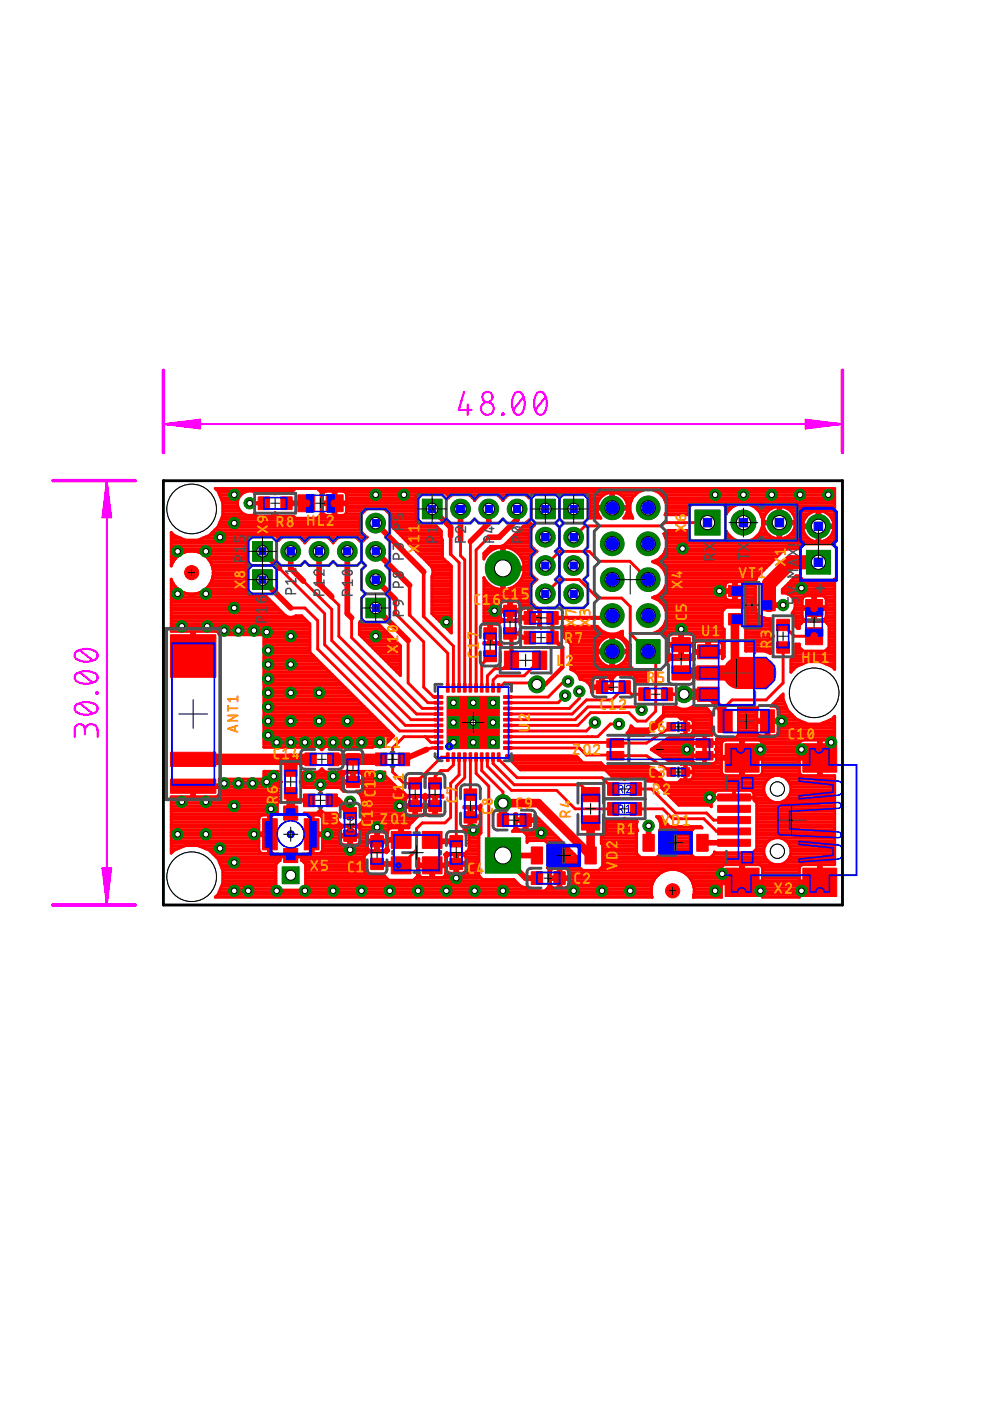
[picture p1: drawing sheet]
<svg xmlns="http://www.w3.org/2000/svg" width="210mm" height="297mm" viewBox="0 0 210 297" stroke-linecap="round" stroke-linejoin="round" font-family="sans-serif">
<g fill="#f00" stroke="#f00" stroke-width=".21">
<path d="M147.9 136.7h4.5v3h-4.5z" fill-rule="evenodd"/>
<path d="M147.9 145.7h4.5v3h-4.5z" fill-rule="evenodd"/>
<path d="M147.7 141.2h6v3h-6z" fill-rule="evenodd"/>
<path d="M154.4 140.3a3.2 3.2 0 0 1 2.3-.9h4.5a3.3 3.3 0 0 1 3.3 3.3 3.3 3.3 0 0 1-3.3 3.3h-4.5a3.3 3.3 0 0 1-3.1-2.1 3.3 3.3 0 0 1 .8-3.6z" fill-rule="evenodd"/>
<path d="M128.7 159.3h3.5v1.8h-3.5z" fill-rule="evenodd"/>
<path d="M128.7 156.7h3.5v1.7h-3.5z" fill-rule="evenodd"/>
<path d="M147.6 159.3h3.5v1.8h-3.5z" fill-rule="evenodd"/>
<path d="M147.6 156.7h3.5v1.7h-3.5z" fill-rule="evenodd"/>
<path d="M83 181.7h4.1v3.5h-4.1z" fill-rule="evenodd"/>
<path d="M89.6 181.7h4.1v3.5h-4.1z" fill-rule="evenodd"/>
<path d="M89.6 176.3h4.1v3.5h-4.1z" fill-rule="evenodd"/>
<path d="M83 176.3h4.1v3.5h-4.1z" fill-rule="evenodd"/>
<path d="M78.6 182h2.7v2.4h-2.7z" fill-rule="evenodd"/>
<path d="M78.6 177.2h2.7v2.3h-2.7z" fill-rule="evenodd"/>
<path d="M95.4 177.2h2.7v2.3h-2.7z" fill-rule="evenodd"/>
<path d="M95.4 182h2.7v2.4h-2.7z" fill-rule="evenodd"/>
<path d="M141.4 162.8h1.8v1.8h-1.8z" fill-rule="evenodd"/>
<path d="M144.4 162.8h1.8v1.8h-1.8z" fill-rule="evenodd"/>
<path d="M141.4 153.2h1.8v1.8h-1.8z" fill-rule="evenodd"/>
<path d="M144.4 153.2h1.8v1.8h-1.8z" fill-rule="evenodd"/>
<path d="M131.3 144.4h2.3v2.6h-2.3z" fill-rule="evenodd"/>
<path d="M126.5 144.4h2.3v2.6h-2.3z" fill-rule="evenodd"/>
<path d="M140.3 145.9h2.3v2.6h-2.3z" fill-rule="evenodd"/>
<path d="M135.5 145.9h2.3v2.6h-2.3z" fill-rule="evenodd"/>
<path d="M69.2 104.9h3.5v3.6h-3.5z" fill-rule="evenodd"/>
<path d="M63.2 104.9h3.5v3.6h-3.5z" fill-rule="evenodd"/>
<path d="M54.8 105.4h2.3v2.6h-2.3z" fill-rule="evenodd"/>
<path d="M59.6 105.4h2.3v2.6h-2.3z" fill-rule="evenodd"/>
<path d="M36.2 159.5h9.5v3h-9.5z" fill-rule="evenodd"/>
<path d="M36.2 165.2h9.5v3h-9.5z" fill-rule="evenodd"/>
<path d="M36.2 134.6h9.5v9h-9.5z" fill-rule="evenodd"/>
<path d="M94.8 147.7h11v11h-11z" fill-rule="evenodd"/>
<path d="M99.5 159.6l.5 .1-.1 1.7-.5-.1z" fill-rule="evenodd"/>
<path d="M100.7 159.6l.5 .1v1.7l-.6-.1z" fill-rule="evenodd"/>
<path d="M101.9 159.6l.5 .1-.1 1.7-.5-.1z" fill-rule="evenodd"/>
<path d="M98.3 159.6l.5 .1-.1 1.7-.5-.1z" fill-rule="evenodd"/>
<path d="M97.1 159.6l.5 .1v1.7l-.6-.1z" fill-rule="evenodd"/>
<path d="M95.9 159.6l.5 .1-.1 1.7-.5-.1z" fill-rule="evenodd"/>
<path d="M94.7 159.6l.5 .1-.1 1.7-.5-.1z" fill-rule="evenodd"/>
<path d="M103.1 159.6l.5 .1-.1 1.7-.5-.1z" fill-rule="evenodd"/>
<path d="M104.3 159.6l.5 .1-.1 1.7-.5-.1z" fill-rule="evenodd"/>
<path d="M105.5 159.6l.5 .1-.1 1.7-.5-.1z" fill-rule="evenodd"/>
<path d="M99.5 145h.5l-.1 1.7h-.5z" fill-rule="evenodd"/>
<path d="M100.7 145h.5v1.7h-.6z" fill-rule="evenodd"/>
<path d="M101.9 145h.5l-.1 1.7h-.5z" fill-rule="evenodd"/>
<path d="M98.3 145h.5l-.1 1.7h-.5z" fill-rule="evenodd"/>
<path d="M97.1 145h.5v1.7h-.6z" fill-rule="evenodd"/>
<path d="M95.9 145h.5l-.1 1.7h-.5z" fill-rule="evenodd"/>
<path d="M94.7 145h.5l-.1 1.7h-.5z" fill-rule="evenodd"/>
<path d="M103.1 145h.5l-.1 1.7h-.5z" fill-rule="evenodd"/>
<path d="M104.3 145h.5l-.1 1.7h-.5z" fill-rule="evenodd"/>
<path d="M105.5 145h.5l-.1 1.7h-.5z" fill-rule="evenodd"/>
<path d="M92.1 153.5h1.7l.1 .5-1.7 .1z" fill-rule="evenodd"/>
<path d="M92.1 152.3h1.7l.1 .5-1.7 .1z" fill-rule="evenodd"/>
<path d="M92.1 151.1h1.7l.1 .5-1.7 .1z" fill-rule="evenodd"/>
<path d="M92.1 154.7h1.7l.1 .5-1.7 .1z" fill-rule="evenodd"/>
<path d="M92.1 155.9h1.7l.1 .5-1.7 .1z" fill-rule="evenodd"/>
<path d="M92.1 157.1h1.7l.1 .5-1.7 .1z" fill-rule="evenodd"/>
<path d="M92.1 158.3h1.7l.1 .5-1.7 .1z" fill-rule="evenodd"/>
<path d="M92.1 149.9h1.7l.1 .5-1.7 .1z" fill-rule="evenodd"/>
<path d="M92.1 148.7h1.7l.1 .5-1.7 .1z" fill-rule="evenodd"/>
<path d="M92.1 147.5h1.7l.1 .5-1.7 .1z" fill-rule="evenodd"/>
<path d="M106.8 153.5h1.7l.1 .5-1.7 .1z" fill-rule="evenodd"/>
<path d="M106.8 152.3h1.7l.1 .5-1.7 .1z" fill-rule="evenodd"/>
<path d="M106.8 151.1h1.7l.1 .5-1.7 .1z" fill-rule="evenodd"/>
<path d="M106.8 154.7h1.7l.1 .5-1.7 .1z" fill-rule="evenodd"/>
<path d="M106.8 155.9h1.7l.1 .5-1.7 .1z" fill-rule="evenodd"/>
<path d="M106.8 157.1h1.7l.1 .5-1.7 .1z" fill-rule="evenodd"/>
<path d="M106.8 158.3h1.7l.1 .5-1.7 .1z" fill-rule="evenodd"/>
<path d="M106.8 149.9h1.7l.1 .5-1.7 .1z" fill-rule="evenodd"/>
<path d="M106.8 148.7h1.7l.1 .5-1.7 .1z" fill-rule="evenodd"/>
<path d="M106.8 147.5h1.7l.1 .5-1.7 .1z" fill-rule="evenodd"/>
<path d="M112.7 184.9h2.3v2.6h-2.3z" fill-rule="evenodd"/>
<path d="M117.5 184.9h2.3v2.6h-2.3z" fill-rule="evenodd"/>
<path d="M98.4 167.3h2.7v2.4h-2.7z" fill-rule="evenodd"/>
<path d="M98.4 172.1h2.7v2.4h-2.7z" fill-rule="evenodd"/>
<path d="M102.6 137.9h2.7v2.4h-2.7z" fill-rule="evenodd"/>
<path d="M102.6 133.1h2.7v2.4h-2.7z" fill-rule="evenodd"/>
<path d="M84.5 159.7h2.3v2.6h-2.3z" fill-rule="evenodd"/>
<path d="M79.7 159.7h2.3v2.6h-2.3z" fill-rule="evenodd"/>
<path d="M73.5 159.8h2.7v2.4h-2.7z" fill-rule="evenodd"/>
<path d="M73.5 164.6h2.7v2.4h-2.7z" fill-rule="evenodd"/>
<path d="M69.5 159.7h2.3v2.6h-2.3z" fill-rule="evenodd"/>
<path d="M64.7 159.7h2.3v2.6h-2.3z" fill-rule="evenodd"/>
<path d="M90.9 164.9h2.7v2.4h-2.7z" fill-rule="evenodd"/>
<path d="M90.9 169.7h2.7v2.4h-2.7z" fill-rule="evenodd"/>
<path d="M161.7 127.1h2.7v2.4h-2.7z" fill-rule="evenodd"/>
<path d="M154.5 130.1h2.7v2.4h-2.7z" fill-rule="evenodd"/>
<path d="M154.5 124.1h2.7v2.4h-2.7z" fill-rule="evenodd"/>
<path d="M112.7 179.6h2.3v3.5h-2.3z" fill-rule="evenodd"/>
<path d="M124 179.6h2.4v3.5h-2.4z" fill-rule="evenodd"/>
<path d="M153.8 184.1h7.1v6h-7.1z" fill-rule="evenodd"/>
<path d="M152.2 178l6.8-.1 .1 1.4-6.9 .1z" fill-rule="evenodd"/>
<path d="M152.2 175.6l6.8-.1 .1 1.4-6.9 .1z" fill-rule="evenodd"/>
<path d="M152.2 173.2l6.8-.1 .1 1.4-6.9 .1z" fill-rule="evenodd"/>
<path d="M152.2 170.8h6.8l.1 1.3-6.9 .1z" fill-rule="evenodd"/>
<path d="M152.2 168.4l6.8-.1 .1 1.4-6.9 .1z" fill-rule="evenodd"/>
<path d="M170.2 184.1h7.2v6h-7.2z" fill-rule="evenodd"/>
<path d="M153.8 157.7h7.1v6h-7.1z" fill-rule="evenodd"/>
<path d="M170.2 157.7h7.2v6h-7.2z" fill-rule="evenodd"/>
<path d="M113 138.1h2.9v3.8h-2.9z" fill-rule="evenodd"/>
<path d="M107 138.1h2.9v3.8h-2.9z" fill-rule="evenodd"/>
<path d="M86.7 164.9h2.7v2.4h-2.7z" fill-rule="evenodd"/>
<path d="M86.7 169.7h2.7v2.4h-2.7z" fill-rule="evenodd"/>
<path d="M111.2 133.9h2.3v2.6h-2.3z" fill-rule="evenodd"/>
<path d="M116 133.9h2.3v2.6h-2.3z" fill-rule="evenodd"/>
<path d="M106.8 133.1h2.7v2.4h-2.7z" fill-rule="evenodd"/>
<path d="M106.8 128.3h2.7v2.4h-2.7z" fill-rule="evenodd"/>
<path d="M116 129.7h2.3v2.6h-2.3z" fill-rule="evenodd"/>
<path d="M111.2 129.7h2.3v2.6h-2.3z" fill-rule="evenodd"/>
<path d="M123.3 167h3.8v3h-3.8z" fill-rule="evenodd"/>
<path d="M123.3 173h3.8v3h-3.8z" fill-rule="evenodd"/>
<path d="M105.5 172.6h2.3v2.6h-2.3z" fill-rule="evenodd"/>
<path d="M110.3 172.6h2.3v2.6h-2.3z" fill-rule="evenodd"/>
<path d="M60.2 179.9h2.9v3h-2.9z" fill-rule="evenodd"/>
<path d="M64.5 173.6l3.1 .1v6.5l-3.1-.1z" fill-rule="evenodd"/>
<path d="M55.7 173.6l3.1 .1v6.5l-3.2-.1z" fill-rule="evenodd"/>
<path d="M60.2 170.9h2.9v3h-2.9z" fill-rule="evenodd"/>
<path d="M60.3 162.2h2.7v2.4h-2.7z" fill-rule="evenodd"/>
<path d="M60.3 167h2.7v2.4h-2.7z" fill-rule="evenodd"/>
<path d="M170.8 127.1h3.6v3.6h-3.6z" fill-rule="evenodd"/>
<path d="M170.8 133.1h3.6v3.6h-3.6z" fill-rule="evenodd"/>
<path d="M164.7 131.3h2.7v2.4h-2.7z" fill-rule="evenodd"/>
<path d="M164.7 136.1h2.7v2.4h-2.7z" fill-rule="evenodd"/>
<path d="M142.5 141.2h3.8v3h-3.8z" fill-rule="evenodd"/>
<path d="M142.5 135.2h3.8v3h-3.8z" fill-rule="evenodd"/>
<path d="M161.3 150.5h2.9v4.8h-2.9z" fill-rule="evenodd"/>
<path d="M152.3 150.5h2.9v4.8h-2.9z" fill-rule="evenodd"/>
<path d="M136.3 176.9h2.4v3.6h-2.4z" fill-rule="evenodd"/>
<path d="M147.8 176.9h2.3v3.6h-2.3z" fill-rule="evenodd"/>
<path d="M128.8 170.2h2.4v2.6h-2.4z" fill-rule="evenodd"/>
<path d="M133.7 170.2h2.3v2.6h-2.3z" fill-rule="evenodd"/>
<path d="M128.8 166h2.4v2.6h-2.4z" fill-rule="evenodd"/>
<path d="M133.7 166h2.3v2.6h-2.3z" fill-rule="evenodd"/>
<path d="M64.4 168.4h2.3v2.6h-2.3z" fill-rule="evenodd"/>
<path d="M69.2 168.4h2.3v2.6h-2.3z" fill-rule="evenodd"/>
<path d="M72.9 176h2.7v2.4h-2.7z" fill-rule="evenodd"/>
<path d="M72.9 171.2h2.7v2.4h-2.7z" fill-rule="evenodd"/>
<circle cx="40.6" cy="121.4" r="1.5"/>
<circle cx="142.6" cy="188.9" r="1.5"/>
</g>
<g fill="none" stroke="#f00" stroke-width=".61">
<path d="M36.3 112.9v7.1l.1-.2a4.6 4.6 0 0 1 2-2.3M36.3 112.9l.6 .6M36.3 119.7h.1M36.3 119.2h.4M36.3 118.6h.7M36.3 118h1.3M36.3 117.5h2.1M36.3 116.9h3.7M36.3 116.3h15.9M36.3 115.8h15.9M36.3 115.2h15.9M36.3 114.6h15.9"/>
<path d="M36.3 114h1.9M36.3 113.5h.6M36.3 112.9h.1M36.9 113.5a6.7 6.7 0 0 0 8.5-.8 6.7 6.7 0 0 0 .8-8.5l-.6-.6h131.4v12.1l-.4-.4h-6.2l-.8 .8v.3h-2.6l-1 .4-5.4 5.4-.4 1v5.7l.1 1.1 .9 .9h.5l.8 .2h.8v3.1l.7 .7-.7 .7v2.9l-1.2-.5h-4v-4.6l.4-.4v-3.4l-.8-.8h-3.7l-.9 .8v3.4l.5 .4v5.9l-.5 .4v-1.2h-2.7v-2.5h2l.4 .1 .3 .6v1.2M38.4 117.5a4.5 4.5 0 0 1 4.5 0M41.3 116.9h10.9M42.9 117.5l.9 .5M42.9 117.5h9.3M43.1 114h9.3M43.7 118h8.5M43.8 118v.1a3.9 3.9 0 0 1 1.2 2l.1 .2M44.3 118.6h7.9"/>
<path d="M44.4 113.5h8.6M44.6 119.2h7.6M44.9 119.7h7.5M45 112.9h31.8M45.5 112.4h31M45.9 103.8h16.5M46.1 111.8h30.2M46.3 104.4h5.5M46.4 111.2h29.8M46.6 105h4.5M46.7 110.6h29.5M46.8 105.5h3.9"/>
<path d="M46.9 110.1h29.3M47.1 106.1h3.3M47.1 109.5h15.2M47.2 108.9h4.4M47.2 108.4h3.8M47.2 107.8h3.4M47.2 107.2h3.2M47.2 106.7h3.2M58 104.4h.7M58.1 108.9h.5M58.3 113.5h2.6M58.9 114h.7"/>
<path d="M62.4 113.5h4.5M62.6 103.6l-.4 .4h-3.2l-.7 .7-.6-.7h-3.4l-.4 .3a2.58 2.58 0 0 0-3.6 2.4 2.58 2.58 0 0 0 3.6 2.4l.4 .3h3.4l.6-.7 .7 .7h3.2l.4 .5h4.6l.9-.9v-4.6M63.7 114h1.9M64.2 114.6h.8M67.2 103.6l.9 .8M67.5 103.8h69.1M67.6 109.5h8.9M68.1 108.9h.5M68.1 108.4h.3M68.1 107.8h.3M68.1 107.2h.3M68.1 106.7h2.5"/>
<path d="M68.1 106.1h.3M68.1 105.5h.3M68.1 105h.3M68.1 104.4h.5M68.4 113.5h4.5M68.6 104.5l.5-.3h1.5v5.1h-1.5l-.4-.2-.3-.6v-1.5h5.1v1.5l-.3 .6-.4 .2h-1.6v-5.1h1.6l.4 .1 .3 .6v1.5h-5.1v-1.5zM69.7 114h1.9M70.2 114.6h.8M70.6 108.9h.6M70.6 108.4h.6M70.6 107.8h.6M70.6 107.2h.6"/>
<path d="M70.6 106.1h.6M70.6 105.5h.6M70.6 105h.6M70.6 104.4h.6M71.2 106.7h17M73.2 104.4h62M73.3 108.9h3.4M73.5 108.4h3.8M73.5 107.8h4.6M73.5 107.2h14.7M73.5 106.1h14.7M73.5 105.5h14.7"/>
<path d="M73.5 105h15M74.4 113.5h2.9M75.7 114h1.9M76.2 114.6h.8M81.2 107.8h7M82 108.4h6.2M82.5 108.9h5.7M82.8 109.5h5.4M83 110.1h5.2M83.1 111.2h5.7M83.1 110.6h5.2M83.2 111.8h9.6"/>
<path d="M83.8 112.4h9.5M84.4 112.9h9.2M84.9 113.5h8.7M85.5 114h8.1M86 114.6h7.8M86.6 115.2h7.2M87.2 115.8h6.6M87.7 116.3h6.1M88.3 116.9h5.5M88.8 117.5h5M89.4 118h4.4M90 118.6h4.2"/>
<path d="M90.5 119.2h4.3M91.1 119.7h4.3M94.8 105h.9M95.1 105.5h.1M95.5 117.5l1.8 1.8v26.5M97.6 114.5v3.3l.9 .9v27.1M99.5 105h2.2M99.7 114.8v31M100.1 105.5h1M100.6 106.1a3.4 3.4 0 0 0-5.5-.5v-.4l-.8-.7h-5.3l-.8 .7v5.4l.8 .8h3.3l1.3 1.2v1.4l.2 .5v3.7l1.9 1.8v14.2l-4.1-4.1v-7.9l.2-.6v-.7l-.3-.7-8.4-8.6a3.5 3.5 0 0 0-4.9-3.9 3.5 3.5 0 0 0-.3 6.2l-1.3 1.2a3.5 3.5 0 0 0-6 0 3.4 3.4 0 0 0-6 0 3.4 3.4 0 0 0-5.5-.5v-.4l-.8-.7h-5.3l-.8 .7v5.4l.3 .3-.3 .3v5.4l.8 .7h3.3l4.2 4.3M100.6 106.1a3.5 3.5 0 0 1 6 0M100.6 106.1h.1"/>
<path d="M102.6 118h.3M102.6 117.5h.7M103 116.9h.9M103.5 116.3h1.4M103.6 113.9l-2.7 2.7v29.2M104.9 116.3a4.4 4.4 0 0 0-2.3 2.2v-1.2l1.4-1.5h2.2l.7-.3 5.3-5.3v.4l.8 .8h.3a3.4 3.4 0 0 0 .6 5.5M104.9 116.3l1.4-.3v4.2h4.8a4.4 4.4 0 0 0-2.7-3.9M105.6 105h2.1M106.2 105.5h.9M106.3 119.7h.6M106.3 119.2h.6M106.3 118.6h.6"/>
<path d="M106.3 118h.6M106.3 117.5h.6M106.3 116.9h.6M106.3 116.3h.6M106.4 115.8h6.3M106.6 106.1h.1M106.6 106.1a3.4 3.4 0 0 1 5.6-.5v-.4l.8-.7h5.3l.3 .3 .4-.3h5.3l.8 .7v4.7h2.3l-.6-1M107.3 115.2h5.1M107.9 114.6h4.3M108.4 116.3l-1.5-.3v9a4.5 4.5 0 0 0 4.2-4.1M108.4 116.3h4.8M108.4 114h3.8"/>
<path d="M109 113.5h3.2M109.3 116.9h4.5M109.6 112.9h2.7M110 117.5h3.2M110.1 112.4h2.4M110.4 118h2.3M110.7 111.8h2.2M110.7 118.6h1.7M110.9 119.2h1.3M111.1 119.7h1.1M111.3 111.2h1.5M111.5 105h1"/>
<path d="M111.8 110.6h.5M112.1 105.5h.1M113.9 116.9a3.4 3.4 0 0 0 0 6 3.5 3.5 0 0 0-1.7 3.7M115.6 119.9l3-3h6.3l2.1 2.1h6.5l3.9 3.9M124.8 105h3.2M125.1 109.5h2M125.1 108.9h1.7M125.1 108.4h1.5M125.1 107.8h4.4M125.1 107.2h1.5M125.1 106.7h1.6M125.1 106.1h1.9"/>
<path d="M125.1 105.5h2.2M127.3 105.5l.8-.6 1.4-.5v3.6h-2.9l.2 .9M127.3 105.5a3.1 3.1 0 0 0-.7 1.9h6.5l-.3-1-.5-.9M129.5 107.2h.6M129.5 106.7h.6M129.5 106.1h.6M129.5 105.5h.6M129.5 105h.6M130.1 107.8h3.5M131.7 105h3M132.3 105.5l-.8-.6-1.4-.5v3.6h3l-.3 .9M132.3 105.5h1.8"/>
<path d="M132.5 109.5h1.5M132.7 106.1h1.2M132.8 108.9l-.6 1h2M132.8 108.9h1M132.9 106.7h.8M133 108.4h.6M133.1 107.2h.5M134.2 109.9h.1M138.3 103.8h38.7M138.5 119.2h25.1M139.5 118.6h24.7M139.6 104.4a3.9 3.9 0 0 0-4.9 .5 3.9 3.9 0 0 0-.5 5"/>
<path d="M139.6 104.4a3.7 3.7 0 0 1 1.4 4.8h5v-1.6l.8-.8h6.4l.8 .8v1.4a4.1 4.1 0 0 1 6.2-1.4 4.1 4.1 0 0 1 0 6.4 4.1 4.1 0 0 1-6.2-1.4v1.4M139.6 104.4h37.4M139.7 119.7h23.4M140.2 118h24.6M140.2 105h36.8M140.7 117.5l-1.1 1.1-1.3 .5a3.9 3.9 0 0 1 3.1 3.8 3.9 3.9 0 0 1-3.1 3.8 3.9 3.9 0 0 1 3.1 3.7 3.9 3.9 0 0 1-2.9 3.9h2l.8 .8M140.7 117.5h24.6M140.7 105.5h36.3M140.9 113.5h5.1M140.9 116.9h25M141 106.1h36M141.1 108.9h4.9"/>
<path d="M141.1 114h4.9M141.1 112.9h4.9M141.2 116.3h28.4M141.2 106.7h35.8M141.3 115.8h28.7M141.3 115.2h35.7M141.3 114.6h5.3M141.3 108.4h4.7M141.3 107.8h4.7M141.3 107.2h5M150 110.8h-9.1l-.7 .7h-16.2l-2.4 2.4M153.4 114.6h2.9"/>
<path d="M153.7 107.2h2.1M154 114h1.2M154 114l-.8 .8h-6.4l-.8-.8v-1.5h-4.4l-.7 .7h-.2l.6 1.3v1.6l-.6 1.4M154 113.5h.6M154 112.9h.2M154 108.9h.1M154 108.4h.4M154 107.8h1M158.9 114.6h13.3M159.5 107.2h17.5M160.1 114h4M160.3 107.8h3.3"/>
<path d="M160.6 113.5h2.5M160.9 108.4h2M161.1 112.9h1.4M161.2 108.9h1.2M161.3 112.4h.9M161.4 109.5h.7M161.6 111.8h.4M161.6 111.2h.2M161.6 110.6h3.4M161.6 110.1h.3M162.1 109.5l.2-.5a3.3 3.3 0 0 1 2.7-1.6v6.8a3.5 3.5 0 0 1-3.2-3.1h6.9a3.4 3.4 0 0 1-3.2 3.1v-6.8l.6 .1a3.4 3.4 0 0 1 2.3 2M162.1 109.5l-.3 1h6.9l-.3-1"/>
<path d="M165 114h.5M165 113.5h.5M165 112.9h.5M165 112.4h.5M165 111.8h.5M165 111.2h.5M165 110.1h.5M165 109.5h.5M165 108.9h.5M165 108.4h.5M165 107.8h.5M165.5 110.6h4.9"/>
<path d="M166.3 114h5M166.9 107.8h10.1M167.4 113.5h3.4M167.6 108.4h5.2M167.9 112.9h2.6M168.1 108.9h3.5M168.3 112.4h2M168.4 109.5h2.6M168.5 111.8h4.7M168.6 110.1h2M168.6 111.2h1.6M170.3 112.4l-.1-.5h6.6l-.1 .5"/>
<path d="M172.7 108.4a3.4 3.4 0 0 0-2.5 2.9h6.6a3.3 3.3 0 0 0-2.5-2.9M172.7 108.4l.5-.1v6.6a3.3 3.3 0 0 1-2.9-2.5M173.2 114.6h.6M173.2 114h.6M173.2 113.5h.6M173.2 112.9h.6M173.2 112.4h.6M173.2 111.2h.6M173.2 110.6h.6M173.2 110.1h.6M173.2 109.5h.6M173.2 108.9h.6"/>
<path d="M173.2 108.4h.6M173.8 111.8h3.2M174.3 108.4h2.7M174.3 108.4l-.5-.1v6.6a3.4 3.4 0 0 0 2.9-2.5M174.8 114.6h2.2M175.5 108.9h1.5M175.7 114h1.3M176.1 109.5h.9M176.2 113.5h.8M176.4 110.1h.6M176.6 112.9h.4M176.7 110.6h.3"/>
<path d="M176.7 112.4h.3M176.8 111.2h.2M36.3 132.8h29.4M36.3 130.5h24.2M36.3 126h4M36.3 133.4h29.4M36.3 132.2h29.3M36.3 131.7h28.8M36.3 131.1h28.2M36.3 130h23.6M36.3 129.4h23.1M36.3 128.8h22.5"/>
<path d="M36.3 128.2h22M36.3 127.7h21.4M36.3 127.1h20.8M36.3 126.6h20.2M36.3 125.4h2.2M36.3 124.8h1.4M36.3 124.3h.8M36.3 123.7h.4M36.3 123.1h.1M40.2 126l-1.1-.3a4.2 4.2 0 0 1-2.8-2.9v11.1h4.3v.7h.7v-.7h4.5l.4 .1 .3 .6M40.2 126h12.4M40.4 126h.5"/>
<path d="M40.6 134.5h.7M40.6 133.9h.7M42.8 125.4h9.4M43.6 124.8h8.6M44.2 124.3h8M44.6 123.7h7.6M44.9 123.1h7.3M45.1 122.6l-.2 .4a4.6 4.6 0 0 1-3.8 3M45.1 122.6h7.1M45.1 120.3l.1 .5M45.1 120.3h7.1M45.2 122h7"/>
<path d="M45.2 121.4l-.1 1.2M45.2 120.8v.6M45.2 121.4h7M45.2 120.9h7M46 133.9h19.7M46.5 134.5h19.2M46.5 134.6h.1M55.9 138.5h10M55.9 136.2h9.8M55.9 137.9h9.8M55.9 139.6h11.1M55.9 139h10.6"/>
<path d="M55.9 137.4h9.8M55.9 136.8h9.8M55.9 135.6h9.8M55.9 135.1h9.8M59.2 120.5l9.6 9.6v6.6l17.1 17.1h7.1M60.5 130.6l.8 .3h.7l.7-.3h1.3l1.7 1.7v6l17.8 17.7-1.9 1.9v.4h-2.5l-.1 .1-10.1-.1-.7 .7-.7-.7-11.6 .1v-23.6l-.1-.2h-9.3M61.6 128.9h3l2.8 2.7v6l17.3 17.4h8.3M64.3 123.2l6 6v6.6l16.8 16.8h5.9M70.3 126.5v.3l1.5 1.5v6.6l16.5 16.5h4.7M74.5 131v4.2l15 15h3.5M76.2 132.8h4.6M76.2 132.1l.1-.4 .7 .7h3.3l4.6 4.5v6.3l-8.7-8.7"/>
<path d="M76.2 132.1v2.4M76.2 132.1h.1M76.2 134.5h6.3M76.2 133.9h5.7M76.2 133.4h5.1M76.2 132.2h.7M76.8 135.1h6.3M77.3 135.6h6.3M77.9 136.2h6.3M78.4 136.8h6.4M79 137.4h5.9M79.6 137.9h5.3"/>
<path d="M80.2 138.5h4.7M80.7 139h4.2M81.3 139.6h3.6M83.8 127.1v3l6 6v9.6l2.1 2.1h1.1M86.5 135.8v9l4.2 4.2h2.3M86.8 130.4l8.1 8.1v7.3M89.8 130.7l6.3 6.3v8.8M91.6 126h4.1M91.6 130h4.1M91.6 129.4h4.1M91.6 128.8h4.1M91.6 128.2h4.1"/>
<path d="M91.6 127.7h4.1M91.6 127.1h4.1M91.6 126.6h4.1M91.6 125.4h4.1M91.6 124.8h4.1M91.6 124.3h4.1M91.6 123.7h4.1M91.6 123.1h4.1M91.6 122.6h4.1M91.6 120.3h4.1M91.6 122h4.1M91.8 121.4h3.9"/>
<path d="M91.8 120.9h3.9M92 130.5h3.7M92.6 131.1h3.1M93.1 131.7h2.6M93.7 132.2h2M94.3 132.8h1.4M94.8 133.4h.9M95.4 133.9h.3M102.6 136.2l3-.1 .7 .7-.1 .1-.4-.4h-3.2zM102.6 130.5h3.4M102.6 126h9.6M102.6 132.2h3.2"/>
<path d="M102.6 131.7h7.8M102.6 131.1h3.6M102.6 130h3.4M102.6 129.4h5.2M102.6 128.8h3.4M102.6 128.2h3.4M102.6 127.7h3.8M102.6 127.1h9.8M102.6 126.6h9.6M102.6 125.4h9.6M102.6 124.8h2.9M102.6 124.3h1.6"/>
<path d="M102.6 123.7h.9M102.6 123.1h.4M102.6 122.6h.1M103.6 132.8h.6M103.6 136.2v-1.6h.6v1.6M103.6 135.6h.6M103.6 135.1h.6M103.6 133.9h.6M103.6 133.4h.6M103.9 139.1l-1.8 1.8v4.9M105.5 136.2h.1M106 136.8h.2"/>
<path d="M106 128.3v.9h4.2v-.9M106 128.3l.2-.4 .4-.3h1.2v3.8h-1l-.4-.1-.3-.4-.1-1.1h4.2v1.1l-.5 .5h-1.3v-3.8h1.3l.4 .3 .1 .4M106.3 124.8h.6M106.3 124.3h.6M106.3 123.7h.6M106.3 123.1h.6M106.3 122.6h.6M106.3 122h.6M106.3 121.4h.6M106.3 120.9h.6M106.9 120.3h5.3M107.8 124.8h4.5"/>
<path d="M107.8 130.5h.6M107.8 131.1h.6M107.8 130h.6M107.8 128.8h.6M107.8 128.2h.6M107.8 127.7h.6M108.4 129.4h2M108.4 140l-1.8 1.8h-1.8l-1.5 1.5v2.5M109.1 124.3h3.5M109.8 123.7h3.1M109.9 127.7h2.7M110.1 131.1h1.9"/>
<path d="M110.2 130.5h.2M110.2 130h.2M110.2 128.8h3.5M110.2 128.2h2.9M110.3 123.1h3.2M110.4 129.4v1.3h3.9l-.1-1.3M110.6 122.6h2.8M110.9 122h2M111 121.4h1.5M111.1 120.9l-4.8-.1v4.2a4.4 4.4 0 0 1-3.7-2.5v9.9h1v1.6h.6v-1.6h1.4l.7-.7h3.7l.4 .4v-.8h1.6v-2.4h-1.1l-.5 .5M111.1 120.9h1.2M112 130.5h.6"/>
<path d="M112 130h.6M112 129.4h.6M112.2 126.6l.5 1.2 1 1M112.6 131.1h2M113.7 128.8l.9 .4v3.6l.2 .3-.1 .1-.5-.5 .1-1.4h-1.7v-2.4h1.2l.4 .5M114.2 129.4h.4M114.3 130.5h.3M114.3 132.2h.3M114.3 131.7h.3M114.3 130h.3M114.3 132.8h.3M114.4 140l-3.3 3.3h-5.7l-.9 .9v1.6"/>
<path d="M115.6 125.9l3-3h4.2l3.9 3.9h5.1l1.8 1.8v5.7l5.4 5.4v11.1l-2.1 2.1h-1.8l-1.8-1.8h-8.1l-2.7 2.7h-14.8M119.7 133.3v1.9l1.3 1.3v5.5a2.6 2.6 0 0 1 2 2 2.42 2.42 0 0 1 2.4 2.7h.3v-.7h1.6v-2.4M119.7 133.3l-.3-.2 .3-.3h6.9a3.9 3.9 0 0 0 5.4 1v1.2l1.6 1.6v4.6l.8 .8h3v2.5h-2.4v-.7l-.9-.8M119.7 135.1h9M119.7 134.5h12.3M119.7 133.9h8.3M119.7 133.4h7.5M120.1 135.6h7.6M120.7 136.2h6.5M121 138.5h12.6M121 137.9h8.5M121 139.6h5.9"/>
<path d="M121 139h5.7M121 137.4h5.6M121 136.8h5.9M126.6 138.4a3.3 3.3 0 0 0 2.5 2.9M127.7 135.7a3.1 3.1 0 0 1 1.8-.8v6.5l-.4-.1M127.7 135.7a3.1 3.1 0 0 0-1.1 2.1h6.5l-.5-1.4-.6-.7M129.5 136.2h.6M129.5 139.6h.6M129.5 139h.6M129.5 137.4h.6M129.5 136.8h.6M129.5 135.6h.6"/>
<path d="M129.5 135.1h.6M130.1 137.9h3.5M131 135.1h1M131.7 133.9h.3M131.9 135.6h.7M132 135.7l-.9-.6-1-.2v6.5l.5-.1M132.5 136.2h.7M132.7 139.6h.9M132.8 136.8h.8M132.9 139h.7M133 137.4h.6M133.1 138.4a3.2 3.2 0 0 1-2.5 2.9"/>
<path d="M138.7 126.6h15M139.3 133.9h14.3M139.3 127.1h14.8M139.8 126h13.9M140.1 133.4h13.4M140.1 127.7h20.1M140.3 120.3h22.2M140.4 125.4h15.1M140.6 132.8h12.5M140.6 128.2h19.6M140.7 134.5h1.5M140.8 120.9h21.1"/>
<path d="M140.8 124.8h12.9M140.9 132.2h12.2M140.9 128.8h13M141 121.4h20.4M141.1 124.3h12.6M141.1 131.7h12M141.2 129.4h12.1M141.2 122h19.6M141.3 123.7h12.6M141.3 138.5h.5M141.3 136.2h.4M141.3 137.9h.4"/>
<path d="M141.3 130.5h11.8M141.3 139.6h5.8M141.3 139h5.8M141.3 137.4h.4M141.3 136.8h2.8M141.3 135.6h.4M141.3 135.1h.5M141.3 131.1h11.8M141.3 130h11.8M141.3 123.1h18.9M141.3 122.6h19.1M142.2 134.5l-.4 .5-.1 1.4h5.4v-1.2l-.1-.4-.4-.3"/>
<path d="M142.2 134.5h1.9v4.4h-1.9l-.4-.5M144.1 138.5h.6M144.1 136.2h.6M144.1 137.9h.6M144.1 137.4h.6M144.1 135.6h.6M144.1 135.1h.6M144.1 134.5h.6M144.7 136.8h2.4M146.6 134.5h-1.9v4.4h1.7l.6-.3 .1-.4v-1.5l.5-.7h2.2v2.5h-2.7l.1 1.4-.2 .1-.1-.2h-4.9l-.7 .7v-5.4M146.6 134.5h7M147 138.5h2.8"/>
<path d="M147.1 135.1h6.5M147.1 136.2h.3M147.1 137.9h6.5M147.1 137h-5.4l.1 1.4M147.1 137.4h.1M147.1 135.6h6.5M149.8 136.2h.6M149.8 137.4h.6M149.8 136.8h.6M150.4 138.5h3.2M152.9 136.2h.7M153.1 139.6h.1"/>
<path d="M153.1 139h.5M153.1 137.4h.5M153.1 136.8h.5M153.9 123.7l.6-.3h1v3.9h-1l-.4-.2-.3-.4-.1-1.1h4.2v.9l-.3 .6-.4 .2h-1.1v-3.9h1.1l.4 .1 .3 .6v.9h-4.2v-.9zM155.5 126h.6M155.5 127.1h.6M155.5 126.6h.6M155.5 124.8h.6M155.5 124.3h.6M155.5 123.7h.6M156.1 125.4h4.1M157.5 127.1h2.7"/>
<path d="M157.8 128.8h2.4M157.8 123.7h2.4M157.9 126h2.3M157.9 126.6h2.3M157.9 124.8h2.3M157.9 124.3h2.3M158.1 136.2h5.2M158.1 137.9h5.2M158.1 137.4h5.2M158.1 136.8h5.2M158.1 135.6h5.2M158.1 135.1h5.8"/>
<path d="M158.1 134.5h5.5M158.1 133.9h5.2M158.2 133.4h5.1M158.3 129.4h2M158.5 132.8h4.8M158.5 130.5h2.3M158.5 132.2h4.8M158.5 131.7h4.8M158.5 131.1h3.8M158.5 130h1.8M163.2 138.5h.1M165.9 125.4h11.1"/>
<path d="M166 124.8h11M166 137.3v7.5l-3.6 3.6h-7.2l-1.5 1.5v3M166 132.5l2.4 2.4h4.2M166.6 124.3h10.4M167.1 126h9.9M167.1 123.7h9.9M167.7 123.1h9.3M167.9 126.6h2.5M168 130h2.1M168.1 139.6h8.9M168.3 122.6h1.6M168.3 127.1h1.8"/>
<path d="M168.3 129.4h1.8M168.4 130.5h1.7M168.5 127.7h1.6M168.6 128.8l-.4 1-.3 .2 .8 .8v2.1l.4 .3h.4v-.6l.8-.9h4.6l.9 .9v4.6l-.9 .8h-4.6l-.8-.8v-.7h-.8v2.5l-.8 .8h-.2v2.7l1.2-1.2M168.6 128.8a2.53 2.53 0 0 0-2.7-3v-.8l2.9-2.9h.8v.2l.8 .8h6.2l.4-.3v19.1M168.6 128.8h3.7M168.6 128.2h1.5M168.7 139h8.3M168.7 132.8h.8M168.7 138.5h8.3M168.7 137.9h1.5M168.7 137.4h.9"/>
<path d="M168.7 136.8h.8M168.7 132.2h1.1M168.7 131.7h8.3M168.7 131.1h1.5M170.1 127.1l.5-.7 1.7-.1v5.1h-1.5l-.4-.1-.3-.6v-1.5h5.1v1.5l-.2 .4-.4 .3h-1.7v-5.1l1.7 .1 .4 .3 .2 .4M170.1 127.1v1.5h5.1v-1.5M172.3 130.5h.6M172.3 131.1h.6M172.3 130h.6M172.3 129.4h.6M172.3 128.2h.6M172.3 127.7h.6"/>
<path d="M172.3 127.1h.6M172.3 126.6h.6M172.9 128.8h4.1M174.9 126.6h2.1M175 131.1h2M175.1 137.9h1.9M175.2 130.5h1.8M175.2 130h1.8M175.2 129.4h1.8M175.2 128.2h1.8M175.2 127.7h1.8M175.2 127.1h1.8"/>
<path d="M175.4 132.2h1.6M175.6 137.4h1.4M175.8 132.8h1.2M175.8 136.2h1.2M175.8 136.8h1.2M175.8 135.6h1.2M175.8 135.1h1.2M175.8 134.5h1.2M175.8 133.9h1.2M175.8 133.4h1.2M55.9 143h14.5M55.9 143.6h15.1"/>
<path d="M55.9 156.7h26.9M55.9 158.4h8.2M55.9 157.8h25.8M55.9 157.2h26.4M55.9 156.1h27.5M55.9 155.5h27M55.9 155h26.5M55.9 154.4h25.9M55.9 153.8h25.3M55.9 153.2h24.8M55.9 152.7h24.2M55.9 152.1h23.6"/>
<path d="M55.9 151.6h23.1M55.9 151h22.5M55.9 150.4h21.9M55.9 149.8h21.4M55.9 149.3h20.8M55.9 148.7h20.2M55.9 148.1h19.6M55.9 147.6h19.1M55.9 147h18.5M55.9 146.4h18M55.9 145.9h17.4M55.9 145.3h16.8"/>
<path d="M55.9 144.7h16.2M55.9 144.2h15.7M55.9 142.5h14M55.9 141.9h13.4M55.9 141.3h12.8M55.9 140.8h12.3M55.9 140.2h11.7M61.1 158.4h.1M67.6 158.4h1.3M68.2 158.9h.1M72.4 158.4h6.7M81.9 140.2h3"/>
<path d="M82.4 140.8h2.5M83 141.3h1.9M83.6 141.9h1.3M84.1 142.5h.8M84.7 143h.2M90.1 156.2l1.2 1.2h1.7M93 156.2h-7.4l-2.4 2.4v5.1l2.4 2.4h2.4l5.6-5.6h1.3M93 158.6h-1.4l-1.2 .3M95.2 152.9h10.2v.6h-10.2zM95.2 153.2h4.8M100 148.1h.6v10.2h-.6zM100 156.7h.6"/>
<path d="M100 157.8h.6M100 157.2h.6M100 156.1h.6M100 155.5h.6M100 155h.6M100 154.4h.6M100 153.8h.6M100 152.7h.6M100 152.1h.6M100 151.6h.6M100 151h.6M100 150.4h.6"/>
<path d="M100 149.8h.6M100 149.3h.6M100 148.7h.6M100 148.1h.6M100.6 153.2h4.8M107.7 158.6h15.1l1.5 1.5 12.8 .1 5.2 3.5M113.8 145.1l-1.2-.3h-5.7l-1.2 1M119.8 147.5l-1.5 1.5h-10.6M120.4 144.5h-.9l-3.3 3.3h-8.5M121 141.9h13.3M121 141.3h8.1M121 140.8h6.9"/>
<path d="M121 140.2h6.3M122 142.5h15.4M122.6 143h14.8M122.8 143.6h7.3M122.8 146.6v1.5l-2.1 2.1h-13M123.7 144.2h2M124.6 144.7h1.1M125.1 145.3h.6M125.3 145.9h2M125.4 146.4h.3M126.1 153.2l-1.8 1.8h-16.6M126.4 143.6l-.7 .5v1.3h3.9l-.1-1.3-.7-.5"/>
<path d="M127.3 145.3h.6M127.3 144.7h.6M127.3 144.2h.6M127.9 145.9h2M129.5 141.3h.6M129.5 140.8h.6M129.5 140.2h.6M129.5 144.2h.4M129.6 145.3h.3M129.6 144.7h.3M130.6 141.3h3.1M130.7 143l-.8 .8v2.1l-.3 .3v-.2h-1.7v-2.4"/>
<path d="M131.2 153.5h-1.8l-2.7 2.7h-19M131.8 140.8h1.8M132.4 140.2h1.2M133 155.5h4.1M133.4 155h4.6M133.6 154.4h.7M134.7 143.6h2.7M135 144.2h2.4M136 150.5l-.6-.6h-10.8l-2.7 2.7h-14.2M136.6 147.2h-2.7l-1.5-1.5-2.7 2.7h-5.4l-3 3h-13.6M137.8 154.4h1.1M138.1 158.9h8.9"/>
<path d="M138.3 153.8h1.4M138.8 158.4h8M138.9 153.2h1.2M139 159.5h7.8M139.5 152.7h.6M139.7 157.8h7.1M140 152.1h.7M140.1 152.7l.8-.9h2.8l.7 .7 .8-.1v1.5h1.8v-.7l-.2-.4a1.31 1.31 0 0 0-1.3-.4v3.3h.7l.4-.1 .4-.6v-.8h-1.8v1.5h-.8l-.7 .6h-1.8l-3.8 2.6 3.8 2.5h1.8l.7 .7 .8-.1v1.5h1.8v-.7l-.4-.6-.4-.2h-.7v3.3h.7l.4-.1M140.1 152.7v.9l-3.5 2.3h-3.2l-.5-.5 .5-.5M140.6 157.2h6.2M140.6 151.6h10.3M140.7 151h9.9"/>
<path d="M140.7 150.4h9.4M141.3 140.2h.3M141.4 156.7h5.4M142.3 154.1l-5.2 3.4h-6.6v-.1h-22.8M143.2 149.8h.1M143.2 149.9h-2.5v1.6l-3.1 3h-3.1l-.7-.6-.4 1M143.2 149.9l1.2 .4h1.2l1.2-.4M144 156.1h3.1M144 152.1h6.9M145.2 155.5h.3M145.2 155h.3M145.2 154.4h.3"/>
<path d="M145.2 153.8h.3M145.2 153.2h.3M145.2 152.7h.3M146.7 155.5h4.2M146.7 152.7h4.2M146.8 149.9l.3-.1 .3 .3h2.4l1.1 1.2 .1 4.6h-1.5v6h1.7l.6-.3 .1-.4v-.8h-5.1v.8l.2 .4 .6 .3h1.6v-6l-1.9 .1-.3 .2-.2 .4M146.8 156.6v.8h5.1v-.8l25.1 .1M146.8 149.8h.4M147 155h3.9M147 154.4h3.9M147 153.8h3.9M147 153.2h3.9"/>
<path d="M147 158.9l-.2 .4v.8M149.2 156.7h.3M149.2 159.5h.3M149.2 158.9h.3M149.2 158.4h.3M149.2 157.8h.3M149.2 157.2h.3M149.2 156.1h.3M151.7 158.9l.2-.4v-.8h-5.1l.2 1.2M151.7 158.9h.1M151.8 158.9l.1 .4v.8M151.8 158.9h1.2"/>
<path d="M151.9 159.5h1.1M151.9 158.4h1.1M151.9 157.8h1.1M151.9 157.2h1.3M153.3 157.1l.4-.2h3.3v7.5h-3.3l-.4-.1-.3-.6v-2.7h8.7v2.7l-.2 .4-.5 .3h-3.4v-7.5h3.4l.4 .2 .3 .6v2.7h-8.7v-2.7zM156.3 156.1h20.7M156.6 155.5h3.9M156.6 155h3.9M156.6 154.4h3.9M156.6 153.8h3.9M156.6 153.2h3.9M156.6 152.7h5.8"/>
<path d="M156.6 152.1h3.9M156.6 151.6h3.9M156.6 151h3.9M156.6 150.4h3.9M157 159.5h.6M157 158.9h.6M157 158.4h.6M157 157.8h.6M157 157.2h.6M160.5 155.5l.7 .5h1.2v-3.4h-1.9v-2.1l.2-.4h-4.1v5.7l-.9 .8M160.5 155.5v-2.3h4.5l-.1 2.3M161.5 157.2h8.2"/>
<path d="M161.7 159.5h7.8M161.7 158.9h7.8M161.7 158.4h7.8M161.7 157.8h7.8M162.4 155.5h.6M162.4 155h.6M162.4 154.4h.6M162.4 153.8h.6M162.4 153.2h.6M163 152.7h6.4M163.9 149.3h2.6M164.4 148.7h1.8"/>
<path d="M164.5 149.8h2.2M164.9 155.5l-.2 .4-.4 .1h-1.3v-3.4h2l-.1-2.3-.4-.5-1.1-.1 2.6-2.6a6.5 6.5 0 0 0 4 6 6.5 6.5 0 0 0 7-1.2v5h-2.9v3.5h-4.6v-2.7l.1-.4 .6-.4h3.3v7.5h-3.3l-.4-.1-.3-.6v-2.7h4.6v3.4h2.9v18.9l-7 .1-.4 .3-.1 .4v2.7h4.6v-3.5M164.9 155.5h12.1M165 150.4h1.9M165 155h12M165 154.4h12M165 153.8h12M165 153.2h5.7M165 152.1h3.5M165 151.6h2.9M165 151h2.4M165 148.1h1"/>
<path d="M165.6 147.6h.4M167.7 142.5h.1M167.7 141.9h.6M167.7 141.3h1.2M167.7 140.8h2.5M167.7 140.2h9.3M168.9 141.3a6.4 6.4 0 0 1 8.1 .6M173.5 159.5h.6M173.5 158.9h.6M173.5 158.4h.6M173.5 157.8h.6M173.5 157.2h.6"/>
<path d="M174.5 153.2h2.5M175 140.8h2M175.9 152.7h1.1M176.4 141.3h.6M176.7 152.1h.3M177 141.9h.1M36.3 176h18.6M36.3 169.2h22.6M36.3 179.9h1.4M36.3 179.4h2.8M36.3 178.8h18.6M36.3 178.2h18.6"/>
<path d="M36.3 177.7h18.6M36.3 177.1h20.6M36.3 176.5h18.6M36.3 175.4h18.6M36.3 174.8h18.6M36.3 174.3h18.6M36.3 173.7h18.6M36.3 173.1h18.8M36.3 172.6h21.8M36.3 172h22.5M36.3 171.4h22.5M36.3 170.9h22.5"/>
<path d="M36.3 170.3h22.6M36.3 169.7h22.6M40.6 168.6h.7M40.6 168h.7M40.6 167.4h.7M41.3 166.9h17.6M42.2 179.4h12.7M43.6 179.9h11.3M46.3 168.6l.2-.4v-1.2h-5.9v1.9h-4.3v12a6.7 6.7 0 0 1 8.8-.1 6.7 6.7 0 0 1 1.1 8.8M46.3 168.6h12.6M46.5 168h12.4M46.5 167.4h12.4"/>
<path d="M46.5 166.3h12.6M46.5 165.8h13.1M55.8 165.2l.1-.2v-1.5h3v1.6l.7 .7-.7 .7v3.4l.2 .2-.3 .3v2.1h-.7l-.3 .3h-.3v.3M55.9 164.6h3M55.9 164h3M56.9 176h.4M56.9 179.9h.4M56.9 179.4h.4M56.9 178.8h.4M56.9 178.2h.4M56.9 177.7h.4M56.9 176.5h.4"/>
<path d="M56.9 175.4h.4M56.9 174.8h.4M56.9 174.3h.4M56.9 173.7h.4M56.9 173.1h.6M57.5 173.1l-.2 .2v3.3h-2.4v-3.2l.3-.4 .4-.2h1.3v8.1h-1.3l-.4-.1-.3-.4v-3.2h2.4v3.2l.2 .3v.2h.3l.3 .3h3.2v.5h-15.5M59 165.2h-12.5v1.2h-5.2v2.5h4.5l.5-.3M63.7 165.8h10.8M64.2 166.3h8.5M64.3 165.2h8.4M64.3 166.9h8.4M64.3 164.6h8.4"/>
<path d="M64.3 164h8.7M65.2 172.6h6.3M65.8 173.1h.6M66 176h.4M66 179.9h.4M66 179.4h.4M66 178.8h.4M66 178.2h.4M66 177.7h.4M66 176.5h.4M66 175.4h.4M66 174.8h.4"/>
<path d="M66 174.3h.4M66 173.7h.4M66.4 177.1h7.5M67.6 172h.6M67.7 167.4h.5M67.8 163.5h.9M68.2 173.1h3.3M68.4 176h3.7M68.4 179.9h9.6M68.4 179.4h9.5M68.4 178.8h3.9M68.4 178.2h3.7"/>
<path d="M68.4 177.7h3.7M68.4 176.5h3.7M68.4 175.4h4.1M68.4 174.8h3.9M68.4 174.3h3.3M68.4 173.7h3.1M72.1 176v.9h4.2v-.9M72.5 175.4l.4-.2h1v3.9h-1l-.4-.1-.4-.6v-.9h4.2v1.1l-.5 .5h-1.3v-3.9h1.1l.4 .2M72.5 175.4l-.4 .6M72.5 167.4h.5M73.9 176h.6M73.9 178.8h.6"/>
<path d="M73.9 178.2h.6M73.9 177.7h.6M73.9 176.5h.6M73.9 175.4h.6M74.5 165.2h.6M74.5 177.1h3.4M74.5 164.6h.6M74.5 164h.6M75.1 165.8h7.9M75.9 168h9.7M76 175.4l.3 .6M76 175.4h10.7"/>
<path d="M76.2 178.8h1.7M76.2 174.8h10.6M76.3 176h6M76.3 178.2h3.4M76.3 177.7h1.6M76.3 176.5h2M76.4 168.6h17.5v.4l-1.4-.1v1.7h-6.6l.1-1.1 .5-.5 1.2-.1v3.9h-1.2l-.5-.5-.1-1.1h6.6v1.6M76.6 164h5M76.7 169.2h9.5M76.7 167.4h8M76.8 174.3h10.6M76.8 170.3h9.1"/>
<path d="M76.8 169.7h9.1M76.9 165.2h5.5M76.9 173.7h11.1M76.9 173.1h11.7M76.9 172.6h9.3M76.9 172h9M76.9 171.4h9M76.9 170.9h10.8M76.9 166.9h7.2M76.9 166.3h6.6M76.9 164.6h4.9M78.2 176.6l.4-.2h1.1v3.9h-1.1l-.4-.1-.3-.4v-1.1h4.1v.9l-.1 .4-.6 .3h-1.1v-3.9h1.1l.4 .2 .3 .6v.9h-4.1v-1.1z"/>
<path d="M79.7 179.9h.5M79.7 179.4h.5M79.7 178.8h.5M79.7 177.7h.5M79.7 177.1h.5M79.7 176.5h.5M80.2 178.2h4.5M81.6 176.5h.6M81.9 179.9h.3M82 177.1h.2M82 179.4h.2M82 178.8h.2"/>
<path d="M82 177.7h.2M84.7 176h.6M84.7 177.7h.6M84.7 177.1h.6M84.7 176.5h.6M86.2 168.6l-.9-.9h-.3l-3.4-3.3v-.7h-2.5l-.1-.2-10.1 .2-.7-.7-.7 .7h-3.2v1.4l-.7 .7 .7 .7v.5h2.9l.7 .7 .7-.7h3.5l.8 .8 .3-.2-.4-.4-.1-1.1h1.8v-2.3h-1l-.6 .4-.2 .4v.9h4.2v-1.1l-.3-.4-.4-.2h-1.1v2.3h1.8v.9l-.1 .4-.4 .3h-.9a2.52 2.52 0 0 1 1.3 2.8l.1 .2v3.4l-.8 .8h-3.7l-.9-.8v-1.4l-.2-.3h-2.7l-.7-.7-.7 .7h-2.7v.1h.7l.3 .3h.3v.3l.2 .2v3.3h2.4l-.1-3.2-.2-.4-.4-.2h-1.3v8.1h1.5l.5-.7v-3h-2.4v3.2l-.2 .3v.2h-.3l-.3 .3h-3.3v.5h15.3M87.7 169.2h.6M87.7 172.6h.6M87.7 172h.6M87.7 171.4h.6M87.7 170.3h.6M87.7 169.7h.6"/>
<path d="M88.3 170.9h3.6M88.9 172.8l-2.2 2.2v.5h-1.4v2.3h-3.1v-1.5l.2-.4 .5-.4h1.8v2.9h-2.5v1.5l.2 .5-.4 .4-.2-.2h-3.7l-.9 .9v3.4l.9 .8h3.5l.8 .9h5.3l.8-.8v-3.4l.3-.3v1.1h2.5v2.8h-1.8l-.4-.1-.3-.6v-1.5h5.7l-.1 1.7-.2 .4-.4 .1h-1.9v-2.8h2.6v-1.5M89.9 169.2h.5M89.9 168.6l.2-.2 .3 .2M89.9 172.6h.5M90.1 169.7l-.1-.4-.4-.3-1.3-.1v3.9h5.3M90.1 169.7l.2-.4 .4-.3 1.2-.1v3.9M90.1 169.7v.9M90.1 171.2v.9M90.1 172.1l.2 .4 .6 .3M90.1 172.1l-.1 .4-.6 .3M90.1 172h.1"/>
<path d="M90.1 171.4h.1M90.1 170.3h.1M90.1 169.7h.1M91.6 178.1v.3M91.9 169.2h.6M91.9 172.6h.6M91.9 172h.6M91.9 171.4h.6M91.9 170.3h.6M91.9 169.7h.6M96.1 160.5v1.7l-1.2 1.2h-1.5l-1.2 1.2v1.5M97.3 160.5v3.8l-1.8 1.8v7.2l-1.2 1.2h-4.8l-1.2 1.2v4.5l-3.3 3.3-1.2-.3"/>
<path d="M98.4 175.4h3.6M98.5 160.5v4.4l-1.8 1.8v11.7M98.7 176h3.3M99.3 176.5h2.7M99.4 179.9h2.1M99.4 179.4h2.1M99.4 178.8h2.1M99.4 178.2h2.1M99.4 177.7h2.1M99.4 177.1h2.1M99.4 174.8h.6M99.4 174.3h.6"/>
<path d="M99.4 173.7h.6M99.4 172.6h.6M99.4 172h.6M99.4 171.4h.6M99.7 160.5v8M100 173.1h2M100.9 160.5v3.5l2.7 2.7v11.7l3 3M101.4 171.4h.6M101.5 177.1l.5-.5v-6l-.4 .4h-3.2v.3h1v1.7h2.4v-.9l-.3-.6-.4-.2h-1.1v3.9h1.3l.5-.5v-1.1h-2.4v1.6h-1v.6h.2l.8 .9v3.4l-.8 .8h-3.7l-.2-.1-.4 .4M101.5 177.1v8.6l.8 .8h6.7l1.3 1.3 1.1 .3 .7 .8h3.4l.9-.9v-3.7l-.3-.3 .3-.3v-4.6l-.9-.9h-3.4l-.4 .4v-1.5M101.7 174.8h.3M101.8 170.9h.2"/>
<path d="M101.8 172h.2M101.8 174.3h.2M101.8 173.7h.2M101.8 172.6h.2M102.1 160.5v2.9l4.5 4.5v2.4M103.3 160.5v2l5.1 5.1h9.6l3.9 3.9h8.1M104.5 160.5v1.4l4.5 4.5h14.1l2.1 2.1M105.7 160.5v.5l3.9 3.9h18l2.4 2.4M107.7 160.6h14.9M108.3 161.2h14.8M108.9 161.8h18.6M108.9 176h7.7"/>
<path d="M109.2 175.4h.3M109.2 174.8h.3M109.2 174.3h.3M109.2 173.7h1.9M109.2 173.1h.3M109.2 172.6h.3M109.4 162.3h18.6M110 162.9h28.1M110.2 176l-.7-.5v-1.3h3.9l-.1 1.3-.7 .5M111.1 176v-2.4h-1.6v-1h-.3v3.1l-.6 .6h2.3l.8 .8M111.1 175.4h.6M111.1 174.8h.6"/>
<path d="M111.1 174.3h.6M111.2 176.5h6M111.7 176v-2.4h1.7v-.9l9.3 9.3v1.7l.8 .8M111.7 178.2h.4M111.7 177.7h6.6M111.7 177.1h6.1M111.7 173.7h2.6M113.3 175.4h2.8M113.4 174.8h2.1M113.4 174.3h1.5M113.4 173.1h.4M115.5 178.2h3.4"/>
<path d="M116.1 178.8h3.4M116.4 179.9h4.2M116.4 179.4h3.6M127.5 178.2h7.5M127.5 177.7h7.5M127.5 178.8h7.5M127.8 179.9h7.2M127.8 179.4h7.2M127.9 177.1h7.1M128.5 176.5h6.5M128.5 176h6.6M128.5 175.4h6.5"/>
<path d="M128.5 174.8h6.5M128.5 174.3h6.6M128.5 163.5h10.5M129.1 164h10.8M131.8 164.6h1.3M132.2 173.7h.5M132.3 165.2h.2M132.9 162.3h4.4M134.8 171.5h5.7l2.1 2.1h6.6l2.7 2.7h3.7M134.8 167.3h3.3l5.1 5.1h6.6l1.5 1.5h4.3M136.5 164.6h3.6M137.1 165.2h3.1"/>
<path d="M138.9 165.8h1.8M139.5 166.3h22.6M139.7 173.7h.7M139.8 160.1h13.2M139.9 176h6.9M140 174.3h1M140.1 166.9h21.9M140.1 179.9h6.3M140.1 179.4h6.3M140.1 178.8h6.3M140.1 178.2h6.3M140.1 177.7h6.3"/>
<path d="M140.1 177.1h6.3M140.1 176.5h6.3M140.1 175.4h8.6M140.1 174.8h1.4M140.6 167.4h21.4M140.7 160.6h6.1M141.2 168h10.3M141.5 161.2h5.3M141.8 168.6h9.6M142.3 169.2h13.3v-1.6h-3.5l-.4 .1-.2 .4-.1 .9h8.5a1.19 1.19 0 0 0-.4-1.3l-.4-.1h-3.4v1.6h7M142.9 169.7h8.4M143.5 170.3h7.3"/>
<path d="M143.9 165.8h18.5M144.1 161.8h3.1M145.2 165.2h.3M145.2 164.6h.3M145.2 164h.3M145.2 163.5h.3M145.2 162.9h.3M145.2 162.3h.3M146.6 165.2h16.3M146.8 162.3h6.2M147 164.6v-.8h-1.8v1.5h-.8l-.7 .6h-2.8l-.8-.8v-.9l-3.5-2.3h-3.2l-.6 .6h-4.6l-.8-.8h-3.7l-1.5-1.5h-14.8l2.9 3h18l1.4 1.4h2l.7 .7 .7-.7h3.4l.9 .8v.2h1.4l5.1 5.1h6.6l.3 .3v-.8l.6-.6v-.4M147 164.6l-.4 .6"/>
<path d="M147 164.6h16.8M147 164h6.1M147 163.5h6M147 162.9h6M149.2 161.8h.3M149.2 161.2h.3M149.2 160.6h.3M150.6 170.9h.2M151.5 161.8h1.5M151.9 161.2h1.1M151.9 160.6h5.1M155.6 168.6h.1"/>
<path d="M155.6 168h.1M157 160.1h.6M157 164h.6M157 163.5h.6M157 162.9h.6M157 162.3h.6M157 161.8h.6M157 161.2h.6M157.6 160.6h15.9M159.7 168h2.4M159.9 168.6h2.4M159.9 169.2v.4l.5 .6v9.7"/>
<path d="M159.9 169.7h3.4M160.4 176h16.6M160.4 179.9l-.8 .9h-7.9l-.2-.2M160.4 179.9h1.6M160.4 179.4h1.8M160.4 178.8h2.1M160.4 178.2h2.6M160.4 177.7h3.7M160.4 177.1h16.6M160.4 176.5h16.6M160.4 175.4h16.6M160.4 174.8h16.6"/>
<path d="M160.4 174.3h16.6M160.4 173.7h16.6M160.4 173.1h16.6M160.4 172.6h16.6M160.4 172h16.6M160.4 171.4h16.6M160.4 170.9h16.6M160.4 170.3h16.6M161.5 164h8.1M161.7 160.1h7.8M161.7 163.5h7.8M161.7 162.9h7.8"/>
<path d="M161.7 162.3h7.8M161.7 161.8h7.8M161.7 161.2h7.8M165.5 177.7h11.5M165.8 164.6h11.2M166.4 169.7h10.6M166.6 178.2h10.4M166.8 165.2h10.2M167 169.2h10M167.2 178.8h9.8M167.3 165.8h9.7M167.4 168.6h9.6"/>
<path d="M167.4 179.4h9.6M167.5 166.3h9.5M167.6 168h9.4M167.7 179.9h9.3M167.7 167.4h9.3M167.7 166.9h9.3M173.5 160.1h.6M173.5 164h.6M173.5 163.5h.6M173.5 162.9h.6M173.5 162.3h.6M173.5 161.8h.6"/>
<path d="M173.5 161.2h.6M36.3 180.5h.4M44.6 180.5h10.4M45.2 181.1h12.7M45.7 190.2h92.5M46.2 189.6l-.6 .6h92.7M46.2 189.6h91.9M46.3 182.2h13.1M46.5 189h91.6M46.5 182.8h12.4M46.7 188.5h12.3M46.7 183.3h11.8"/>
<path d="M46.9 187.9h11.6M47 183.9h11.5M47.2 187.3h11.3M47.2 184.5h11.3M47.2 185.1h11.3M47.2 186.8h11.3M47.2 186.2h11.3M47.2 185.6h11.3M56.9 180.5h.5M59.4 181.7v.7l-.9 .8v4.7l.8 .8h4.7l.8-.8v-4.7l-.9-.8v-.7M63.9 182.2h13.3M64.3 188.5h47.4"/>
<path d="M64.4 182.8h12.8M64.8 184.5h12.4M64.8 183.3h12.4M64.8 185.1h12.6M64.8 187.9h45.7M64.8 187.3h45M64.8 186.8h44.4M64.8 186.2h17.2M64.8 185.6h13.2M64.8 183.9h12.4M65.3 181.1h12.3M65.9 180.5h.5"/>
<path d="M68.3 180.5h14M88.1 186.2h13.9M88.5 184.5h.3M88.5 183.3h2.8M88.5 185.1h.3M88.5 185.6h.4M88.5 183.9h.3M88.5 182.8h.3M88.6 182.2h.2M91.3 184.5h.6M91.3 185.1h.6M91.3 185.6h.6"/>
<path d="M91.3 183.9h.6M91.9 183.3h4.5M94.3 181.2v.1M94.3 181.3l.2 .4M94.4 185.6h7.1M94.4 181.1h7.1M94.5 184.5h.2M94.5 185.1h.6M94.5 181.7h.2M94.5 183.9h.1M94.5 182.8h.1M94.5 182.2h.1"/>
<path d="M95.2 185.1h1.2v-3.9h-1l-.4 .2-.4 .6v.9h4.2v-1.1l-.3-.4-.4-.2h-1.1v3.9h1.3M95.2 185.1l-.5-.5-.1-1.1h4.2v1.1l-.5 .5M96.4 184.5h.6M96.4 185.1h.6M96.4 181.7h.6M96.4 183.9h.6M96.4 182.8h.6M96.4 182.2h.6M97 183.3h4.5M98.3 185.1h3.2M98.7 181.7h2.8M98.8 184.5h2.7"/>
<path d="M98.8 183.9h2.7M98.8 182.8h2.7M98.8 182.2h2.7M99 180.5h2.5M116 188.5h22M116.1 183.9h6.8M116.4 184.5h.4M116.4 183.3h6.3M116.4 185.1h.3M116.4 181.7h5.9M116.4 187.9h.4M116.4 187.3h.3"/>
<path d="M116.4 186.8h.3M116.4 186.2h1.9M116.4 185.6h.3M116.4 182.8h6.3M116.4 182.2h6.3M116.4 181.1h5.3M116.4 180.5h4.8M116.9 184.4l.3-.3h1.1v4.2h-.9l-.5-.3-.2-.5v-1h3.9v1l-.2 .5-.6 .3h-.9v-4.2h1.2l.3 .3 .2 .4v1.1h-3.9v-1.1zM118.3 184.5h.6M118.3 185.1h.6M118.3 187.9h.6M118.3 187.3h.6"/>
<path d="M118.3 186.8h.6M118.3 185.6h.6M118.9 186.2h20M120.4 187.9h17.8M120.5 184.5h20.8M120.6 187.3h17.7M120.6 186.8h18M120.6 185.6h18.8M127.5 183.9h25.5M127.8 183.3h25.8M127.8 181.7h7.9M127.8 182.8h35.3"/>
<path d="M127.8 182.2h34.7M127.8 181.1h7.3M127.8 180.5h7.2M138 188.5l.2 1.7M138.2 190.2h.1M138.4 187.3l-.4 1.2M139.4 185.6l-.6 .7-.4 1M139.4 181.7h7.6M140 181.1h6.5M140.1 185l-.7 .6M140.1 180.5h6.3M141.3 184.5l-1.2 .5-19.5 .1"/>
<path d="M141.3 184.5l1-.2 1.7 .2M144 184.5h9M144 184.5l1.1 .5 7.9 .1M145.2 185l.7 .6M145.9 185.6l.6 .7 .4 1M145.9 185.6h7.1M146.4 186.2h6.6M146.7 186.8h6.3M146.9 187.3l.3 1.2M146.9 187.3h10.1M147 190.2h.1M147 190.2h6"/>
<path d="M147.1 187.9h5.9M147.1 189.6h5.9M147.2 189h5.8M147.2 188.5v.9l-.2 .8M147.2 188.5h5.8M150.8 181.7h11.4M151.4 181.1h10.6M151.5 180.6v.4l-.9 .8h-3.4l-.8-.8v-4.6l.8-.9h1.6l-.3-.3h-6.6l-2.1-2.1h-.6a2.39 2.39 0 0 1 .6 3l.3 .3v4.6l-.9 .8h-3.4l-.8-.8v-4.6l.2-.3-.2-.5v-1l.1-.4h-2l-.7-.7-.7 .7h-3.2v2.3l-.8 .8h-.2v1.5l.3 .3v4.6l-.9 .8M151.5 180.6h.1M153.3 183.5l.4-.2 7.5 .1 .5 .7v2.7h-8.7v-2.7zM157 184.5h.6M157 183.3v4.1h-4v2.8h-6"/>
<path d="M157 185.1h.6M157 186.8h.6M157 186.2h.6M157 185.6h.6M157 183.9h.6M157.6 183.3v4.1h4.1l-.1 2.8h7.9v-2.8h4v-4.1M157.6 187.3h15.9M159.9 180.5h2.1M161 183.3h9.1M161.6 183.9h7.9M161.6 190.2h7.9M161.7 184.5h7.8"/>
<path d="M161.7 185.1h7.8M161.7 189.6h7.8M161.7 189h7.8M161.7 188.5h7.8M161.7 187.9h7.8M161.7 186.8h7.8M161.7 186.2h7.8M161.7 185.6h7.8M164.3 183.3a2.9 2.9 0 0 1-1.9-4.4 2.9 2.9 0 0 1 4.8 0 2.9 2.9 0 0 1-1.8 4.4M166.5 182.8h10.5M167.1 182.2h9.9M167.4 181.7h9.6"/>
<path d="M167.7 181.1h9.3M167.7 180.5h9.3M173.5 184.5h.6M173.5 185.1h.6M173.5 186.8h.6M173.5 186.2h.6M173.5 185.6h.6M173.5 183.9h.6"/>
<circle cx="164.8" cy="167.3" r="2.91"/>
</g>
<g fill="none" stroke="#f00" stroke-width="1.2">
<path d="M55.6 116.9l3.6 3.6M60.7 106.7h4.2M61.6 116.9v3.6l2.7 2.7M67.6 116.9v6.9l2.7 2.7M73.6 116.9v13.2l.9 .9M79.7 110.9l10.1 10.3M79.7 116.9l7.1 7.2M91.6 107.9l3.9 3.9v1.8M97.6 107.9v6.6M103.6 107.9v3l-3.9 3.9M109.6 107.9v2.2l-3.8 3.8h-2.2M55.6 122.9l6 6"/>
<path d="M79.7 122.9l4.1 4.2M79.7 128.9l6.8 6.9M155.8 139.7v.3l-2.7 2.7h-2.4M163 128.3h3M90.4 158.9l-4.8 2.1M91.6 178.4h5.1M137.5 175.1v3.6M148.9 178.7h6.7M79.9 183.2h3.9M113.8 181.4h-7.2l4.8 4.8h2.4"/>
</g>
<path d="M144.4 142.7h6.3M41 161h24.8M70.6 161h10.2" fill="none" stroke="#f00" stroke-width="2.4"/>
<path d="M145 147.2h5.1M61.6 161v2.4" fill="none" stroke="#f00" stroke-width="2.5"/>
<path d="M95.5 113.6v3.9M86.8 124.1v6.3M89.8 121.2v9.5M141.4 147.2h3.6" fill="none" stroke="#f00" stroke-width=".76"/>
<path d="M155.8 131.3v8.4M61.6 168.2v4.2M106.6 174.5v-4.2h7.5l11.1 11.1v-6.9" fill="none" stroke="#f00" stroke-width="1.8"/>
<path d="M52.9 106.7h3M112.3 135.2h-1.5l-.9-.9h-1.8l.3 .3v5.4M129.8 130.5l-.5 .5h-12.2v4.2l2.1 2.1v4.2l-3.6 3.6h-1.8M61.6 169.7h4" fill="none" stroke="#f00" stroke-width=".91"/>
<path d="M173.5 119.2h-5.9l-4.6 4.6v4.5" fill="none" stroke="#f00" stroke-width="3"/>
<path d="M150.1 147.2l3.6 4.2v1.5M70.3 169.7h1.2l2.7 2.7v-2.4" fill="none" stroke="#f00" stroke-width="1.5"/>
<circle cx="106.6" cy="120.5" r="3.7" fill="#008000" stroke="#008000" stroke-width=".21"/>
<circle cx="106.6" cy="120.5" r="1.8" fill="#fff" stroke="#000" stroke-width=".21"/>
<path d="M102.9 177.6h7.5v7.5h-7.5z" fill="#008000" stroke="#008000" stroke-width=".21"/>
<circle cx="106.6" cy="181.4" r="1.8" fill="#fff" stroke="#000" stroke-width=".21"/>
<path d="M147.3 108.1h5.4v5.4h-5.4z" fill="#008000" stroke="#008000" stroke-width=".21"/>
<circle cx="150" cy="110.8" r="1.5" fill="#fff" stroke="#000" stroke-width=".21"/>
<circle cx="157.6" cy="110.8" r="2.67" fill="#008000" stroke="#008000" stroke-width=".21"/>
<circle cx="157.6" cy="110.8" r="1.5" fill="#fff" stroke="#000" stroke-width=".21"/>
<circle cx="165.2" cy="110.8" r="2.67" fill="#008000" stroke="#008000" stroke-width=".21"/>
<circle cx="165.2" cy="110.8" r="1.5" fill="#fff" stroke="#000" stroke-width=".21"/>
<path d="M171 116.7h5.1v5.1h-5.1z" fill="#008000" stroke="#008000" stroke-width=".21"/>
<circle cx="173.5" cy="119.2" r="1.5" fill="#fff" stroke="#000" stroke-width=".21"/>
<circle cx="173.5" cy="111.6" r="2.54" fill="#008000" stroke="#008000" stroke-width=".21"/>
<circle cx="173.5" cy="111.6" r="1.5" fill="#fff" stroke="#000" stroke-width=".21"/>
<path d="M77.6 126.8h4.1v4.2h-4.1z" fill="#008000" stroke="#008000" stroke-width=".21"/>
<circle cx="79.7" cy="128.9" r="1.21" fill="#fff" stroke="#000" stroke-width=".21"/>
<circle cx="79.6" cy="122.9" r="2.1" fill="#008000" stroke="#008000" stroke-width=".21"/>
<circle cx="79.7" cy="122.9" r="1.21" fill="#fff" stroke="#000" stroke-width=".21"/>
<circle cx="79.6" cy="116.9" r="2.1" fill="#008000" stroke="#008000" stroke-width=".21"/>
<circle cx="79.7" cy="116.9" r="1.21" fill="#fff" stroke="#000" stroke-width=".21"/>
<circle cx="79.6" cy="110.9" r="2.1" fill="#008000" stroke="#008000" stroke-width=".21"/>
<circle cx="79.7" cy="110.9" r="1.21" fill="#fff" stroke="#000" stroke-width=".21"/>
<path d="M89.5 105.8h4.2v4.2h-4.2z" fill="#008000" stroke="#008000" stroke-width=".21"/>
<circle cx="91.6" cy="107.9" r="1.21" fill="#fff" stroke="#000" stroke-width=".21"/>
<circle cx="97.6" cy="107.9" r="2.1" fill="#008000" stroke="#008000" stroke-width=".21"/>
<circle cx="97.6" cy="107.9" r="1.21" fill="#fff" stroke="#000" stroke-width=".21"/>
<circle cx="103.6" cy="107.9" r="2.1" fill="#008000" stroke="#008000" stroke-width=".21"/>
<circle cx="103.6" cy="107.9" r="1.21" fill="#fff" stroke="#000" stroke-width=".21"/>
<circle cx="109.6" cy="107.9" r="2.1" fill="#008000" stroke="#008000" stroke-width=".21"/>
<circle cx="109.6" cy="107.9" r="1.21" fill="#fff" stroke="#000" stroke-width=".21"/>
<path d="M53.6 114.8h4.1v4.2h-4.1z" fill="#008000" stroke="#008000" stroke-width=".21"/>
<circle cx="55.6" cy="116.9" r="1.21" fill="#fff" stroke="#000" stroke-width=".21"/>
<circle cx="61.6" cy="116.9" r="2.1" fill="#008000" stroke="#008000" stroke-width=".21"/>
<circle cx="61.6" cy="116.9" r="1.21" fill="#fff" stroke="#000" stroke-width=".21"/>
<circle cx="67.6" cy="116.9" r="2.1" fill="#008000" stroke="#008000" stroke-width=".21"/>
<circle cx="67.6" cy="116.9" r="1.21" fill="#fff" stroke="#000" stroke-width=".21"/>
<circle cx="73.6" cy="116.9" r="2.1" fill="#008000" stroke="#008000" stroke-width=".21"/>
<circle cx="73.6" cy="116.9" r="1.21" fill="#fff" stroke="#000" stroke-width=".21"/>
<path d="M53.6 120.8h4.1v4.2h-4.1z" fill="#008000" stroke="#008000" stroke-width=".21"/>
<circle cx="55.6" cy="122.9" r="1.21" fill="#fff" stroke="#000" stroke-width=".21"/>
<path d="M119.5 105.8h4.2v4.2h-4.2z" fill="#008000" stroke="#008000" stroke-width=".21"/>
<circle cx="121.6" cy="107.9" r="1.21" fill="#fff" stroke="#000" stroke-width=".21"/>
<circle cx="121.6" cy="113.9" r="2.1" fill="#008000" stroke="#008000" stroke-width=".21"/>
<circle cx="121.6" cy="113.9" r="1.21" fill="#fff" stroke="#000" stroke-width=".21"/>
<circle cx="121.6" cy="119.9" r="2.1" fill="#008000" stroke="#008000" stroke-width=".21"/>
<circle cx="121.6" cy="119.9" r="1.21" fill="#fff" stroke="#000" stroke-width=".21"/>
<circle cx="121.6" cy="125.9" r="2.1" fill="#008000" stroke="#008000" stroke-width=".21"/>
<circle cx="121.6" cy="125.9" r="1.21" fill="#fff" stroke="#000" stroke-width=".21"/>
<path d="M134.9 135.6h5.1v5.1h-5.1z" fill="#008000" stroke="#008000" stroke-width=".21"/>
<circle cx="137.4" cy="138.1" r="1.52" fill="#fff" stroke="#000" stroke-width=".21"/>
<circle cx="129.8" cy="138.1" r="2.52" fill="#008000" stroke="#008000" stroke-width=".21"/>
<circle cx="129.8" cy="138.1" r="1.52" fill="#fff" stroke="#000" stroke-width=".21"/>
<circle cx="137.4" cy="130.5" r="2.52" fill="#008000" stroke="#008000" stroke-width=".21"/>
<circle cx="137.4" cy="130.5" r="1.52" fill="#fff" stroke="#000" stroke-width=".21"/>
<circle cx="129.8" cy="130.5" r="2.52" fill="#008000" stroke="#008000" stroke-width=".21"/>
<circle cx="129.8" cy="130.5" r="1.52" fill="#fff" stroke="#000" stroke-width=".21"/>
<circle cx="137.4" cy="122.9" r="2.52" fill="#008000" stroke="#008000" stroke-width=".21"/>
<circle cx="137.4" cy="122.9" r="1.52" fill="#fff" stroke="#000" stroke-width=".21"/>
<circle cx="129.8" cy="122.9" r="2.52" fill="#008000" stroke="#008000" stroke-width=".21"/>
<circle cx="129.8" cy="122.9" r="1.52" fill="#fff" stroke="#000" stroke-width=".21"/>
<circle cx="137.4" cy="115.3" r="2.52" fill="#008000" stroke="#008000" stroke-width=".21"/>
<circle cx="137.4" cy="115.3" r="1.52" fill="#fff" stroke="#000" stroke-width=".21"/>
<circle cx="129.8" cy="115.3" r="2.52" fill="#008000" stroke="#008000" stroke-width=".21"/>
<circle cx="129.8" cy="115.3" r="1.52" fill="#fff" stroke="#000" stroke-width=".21"/>
<circle cx="137.4" cy="107.7" r="2.52" fill="#008000" stroke="#008000" stroke-width=".21"/>
<circle cx="137.4" cy="107.7" r="1.52" fill="#fff" stroke="#000" stroke-width=".21"/>
<circle cx="129.8" cy="107.7" r="2.52" fill="#008000" stroke="#008000" stroke-width=".21"/>
<circle cx="129.8" cy="107.7" r="1.52" fill="#fff" stroke="#000" stroke-width=".21"/>
<path d="M113.5 105.8h4.2v4.2h-4.2z" fill="#008000" stroke="#008000" stroke-width=".21"/>
<circle cx="115.6" cy="107.9" r="1.21" fill="#fff" stroke="#000" stroke-width=".21"/>
<circle cx="115.6" cy="113.9" r="2.1" fill="#008000" stroke="#008000" stroke-width=".21"/>
<circle cx="115.6" cy="113.9" r="1.21" fill="#fff" stroke="#000" stroke-width=".21"/>
<circle cx="115.6" cy="119.9" r="2.1" fill="#008000" stroke="#008000" stroke-width=".21"/>
<circle cx="115.6" cy="119.9" r="1.21" fill="#fff" stroke="#000" stroke-width=".21"/>
<circle cx="115.6" cy="125.9" r="2.1" fill="#008000" stroke="#008000" stroke-width=".21"/>
<circle cx="115.6" cy="125.9" r="1.21" fill="#fff" stroke="#000" stroke-width=".21"/>
<circle cx="53.8" cy="133.7" r="1.21" fill="#008000" stroke="#008000" stroke-width=".21"/>
<circle cx="53.8" cy="133.7" r=".59" fill="#fff" stroke="#000" stroke-width=".21"/>
<circle cx="84.7" cy="170.9" r="1.21" fill="#008000" stroke="#008000" stroke-width=".21"/>
<circle cx="84.7" cy="170.9" r=".59" fill="#fff" stroke="#000" stroke-width=".21"/>
<circle cx="69.4" cy="176.9" r="1.21" fill="#008000" stroke="#008000" stroke-width=".21"/>
<circle cx="69.4" cy="176.9" r=".59" fill="#fff" stroke="#000" stroke-width=".21"/>
<circle cx="64.6" cy="157.4" r="1.21" fill="#008000" stroke="#008000" stroke-width=".21"/>
<circle cx="64.6" cy="157.4" r=".59" fill="#fff" stroke="#000" stroke-width=".21"/>
<circle cx="56.5" cy="165.8" r="1.21" fill="#008000" stroke="#008000" stroke-width=".21"/>
<circle cx="56.5" cy="165.8" r=".59" fill="#fff" stroke="#000" stroke-width=".21"/>
<circle cx="65.6" cy="164.6" r="1.21" fill="#008000" stroke="#008000" stroke-width=".21"/>
<circle cx="65.6" cy="164.6" r=".59" fill="#fff" stroke="#000" stroke-width=".21"/>
<circle cx="80.5" cy="164.6" r="1.21" fill="#008000" stroke="#008000" stroke-width=".21"/>
<circle cx="80.5" cy="164.6" r=".59" fill="#fff" stroke="#000" stroke-width=".21"/>
<circle cx="152.5" cy="125.3" r="1.21" fill="#008000" stroke="#008000" stroke-width=".21"/>
<circle cx="152.5" cy="125.3" r=".59" fill="#fff" stroke="#000" stroke-width=".21"/>
<circle cx="80.5" cy="157.4" r="1.21" fill="#008000" stroke="#008000" stroke-width=".21"/>
<circle cx="80.5" cy="157.4" r=".59" fill="#fff" stroke="#000" stroke-width=".21"/>
<circle cx="50.5" cy="166.1" r="1.21" fill="#008000" stroke="#008000" stroke-width=".21"/>
<circle cx="50.5" cy="166.1" r=".59" fill="#fff" stroke="#000" stroke-width=".21"/>
<circle cx="43.6" cy="170" r="1.21" fill="#008000" stroke="#008000" stroke-width=".21"/>
<circle cx="43.6" cy="170" r=".59" fill="#fff" stroke="#000" stroke-width=".21"/>
<circle cx="38.5" cy="170" r="1.21" fill="#008000" stroke="#008000" stroke-width=".21"/>
<circle cx="38.5" cy="170" r=".59" fill="#fff" stroke="#000" stroke-width=".21"/>
<circle cx="38.5" cy="132.8" r="1.21" fill="#008000" stroke="#008000" stroke-width=".21"/>
<circle cx="38.5" cy="132.8" r=".59" fill="#fff" stroke="#000" stroke-width=".21"/>
<circle cx="43.9" cy="132.8" r="1.21" fill="#008000" stroke="#008000" stroke-width=".21"/>
<circle cx="43.9" cy="132.8" r=".59" fill="#fff" stroke="#000" stroke-width=".21"/>
<circle cx="56.5" cy="134" r="1.21" fill="#008000" stroke="#008000" stroke-width=".21"/>
<circle cx="56.5" cy="134" r=".59" fill="#fff" stroke="#000" stroke-width=".21"/>
<circle cx="56.9" cy="137.9" r="1.21" fill="#008000" stroke="#008000" stroke-width=".21"/>
<circle cx="56.9" cy="137.9" r=".59" fill="#fff" stroke="#000" stroke-width=".21"/>
<circle cx="56.9" cy="146.9" r="1.21" fill="#008000" stroke="#008000" stroke-width=".21"/>
<circle cx="56.9" cy="146.9" r=".59" fill="#fff" stroke="#000" stroke-width=".21"/>
<path d="M94.9 147.8h2.4v2.4h-2.4z" fill="#008000" stroke="#008000" stroke-width=".21"/>
<circle cx="96.1" cy="149" r=".59" fill="#fff" stroke="#000" stroke-width=".21"/>
<path d="M103.3 147.8h2.4v2.4h-2.4z" fill="#008000" stroke="#008000" stroke-width=".21"/>
<circle cx="104.5" cy="149" r=".59" fill="#fff" stroke="#000" stroke-width=".21"/>
<path d="M103.3 156.2h2.4v2.4h-2.4z" fill="#008000" stroke="#008000" stroke-width=".21"/>
<circle cx="104.5" cy="157.4" r=".59" fill="#fff" stroke="#000" stroke-width=".21"/>
<path d="M94.9 156.2h2.4v2.4h-2.4z" fill="#008000" stroke="#008000" stroke-width=".21"/>
<circle cx="96.1" cy="157.4" r=".59" fill="#fff" stroke="#000" stroke-width=".21"/>
<path d="M99.1 152h2.4v2.4h-2.4z" fill="#008000" stroke="#008000" stroke-width=".21"/>
<circle cx="100.3" cy="153.2" r=".59" fill="#fff" stroke="#000" stroke-width=".21"/>
<path d="M103.3 152h2.4v2.4h-2.4z" fill="#008000" stroke="#008000" stroke-width=".21"/>
<circle cx="104.5" cy="153.2" r=".59" fill="#fff" stroke="#000" stroke-width=".21"/>
<path d="M99.1 147.8h2.4v2.4h-2.4z" fill="#008000" stroke="#008000" stroke-width=".21"/>
<circle cx="100.3" cy="149" r=".59" fill="#fff" stroke="#000" stroke-width=".21"/>
<path d="M94.9 152h2.4v2.4h-2.4z" fill="#008000" stroke="#008000" stroke-width=".21"/>
<circle cx="96.1" cy="153.2" r=".59" fill="#fff" stroke="#000" stroke-width=".21"/>
<path d="M99.1 156.2h2.4v2.4h-2.4z" fill="#008000" stroke="#008000" stroke-width=".21"/>
<circle cx="100.3" cy="157.4" r=".59" fill="#fff" stroke="#000" stroke-width=".21"/>
<circle cx="133.6" cy="188.9" r="1.21" fill="#008000" stroke="#008000" stroke-width=".21"/>
<circle cx="133.6" cy="188.9" r=".59" fill="#fff" stroke="#000" stroke-width=".21"/>
<circle cx="127.6" cy="188.9" r="1.21" fill="#008000" stroke="#008000" stroke-width=".21"/>
<circle cx="127.6" cy="188.9" r=".59" fill="#fff" stroke="#000" stroke-width=".21"/>
<circle cx="121.6" cy="188.9" r="1.21" fill="#008000" stroke="#008000" stroke-width=".21"/>
<circle cx="121.6" cy="188.9" r=".59" fill="#fff" stroke="#000" stroke-width=".21"/>
<circle cx="106.6" cy="188.9" r="1.21" fill="#008000" stroke="#008000" stroke-width=".21"/>
<circle cx="106.6" cy="188.9" r=".59" fill="#fff" stroke="#000" stroke-width=".21"/>
<circle cx="100.6" cy="188.9" r="1.21" fill="#008000" stroke="#008000" stroke-width=".21"/>
<circle cx="100.6" cy="188.9" r=".59" fill="#fff" stroke="#000" stroke-width=".21"/>
<circle cx="94.6" cy="188.9" r="1.21" fill="#008000" stroke="#008000" stroke-width=".21"/>
<circle cx="94.6" cy="188.9" r=".59" fill="#fff" stroke="#000" stroke-width=".21"/>
<circle cx="88.6" cy="188.9" r="1.21" fill="#008000" stroke="#008000" stroke-width=".21"/>
<circle cx="88.6" cy="188.9" r=".59" fill="#fff" stroke="#000" stroke-width=".21"/>
<circle cx="82.6" cy="188.9" r="1.21" fill="#008000" stroke="#008000" stroke-width=".21"/>
<circle cx="82.6" cy="188.9" r=".59" fill="#fff" stroke="#000" stroke-width=".21"/>
<circle cx="76.6" cy="188.9" r="1.21" fill="#008000" stroke="#008000" stroke-width=".21"/>
<circle cx="76.6" cy="188.9" r=".59" fill="#fff" stroke="#000" stroke-width=".21"/>
<circle cx="70.6" cy="188.9" r="1.21" fill="#008000" stroke="#008000" stroke-width=".21"/>
<circle cx="70.6" cy="188.9" r=".59" fill="#fff" stroke="#000" stroke-width=".21"/>
<circle cx="64.6" cy="188.9" r="1.21" fill="#008000" stroke="#008000" stroke-width=".21"/>
<circle cx="64.6" cy="188.9" r=".59" fill="#fff" stroke="#000" stroke-width=".21"/>
<circle cx="58.7" cy="188.9" r="1.21" fill="#008000" stroke="#008000" stroke-width=".21"/>
<circle cx="58.7" cy="188.9" r=".59" fill="#fff" stroke="#000" stroke-width=".21"/>
<circle cx="49.7" cy="188.9" r="1.21" fill="#008000" stroke="#008000" stroke-width=".21"/>
<circle cx="49.7" cy="188.9" r=".59" fill="#fff" stroke="#000" stroke-width=".21"/>
<circle cx="37.7" cy="176.9" r="1.21" fill="#008000" stroke="#008000" stroke-width=".21"/>
<circle cx="37.7" cy="176.9" r=".59" fill="#fff" stroke="#000" stroke-width=".21"/>
<circle cx="46.7" cy="179.9" r="1.21" fill="#008000" stroke="#008000" stroke-width=".21"/>
<circle cx="46.7" cy="179.9" r=".59" fill="#fff" stroke="#000" stroke-width=".21"/>
<circle cx="49.7" cy="182.9" r="1.21" fill="#008000" stroke="#008000" stroke-width=".21"/>
<circle cx="49.7" cy="182.9" r=".59" fill="#fff" stroke="#000" stroke-width=".21"/>
<circle cx="43.6" cy="176.9" r="1.21" fill="#008000" stroke="#008000" stroke-width=".21"/>
<circle cx="43.6" cy="176.9" r=".59" fill="#fff" stroke="#000" stroke-width=".21"/>
<circle cx="52.6" cy="188.9" r="1.21" fill="#008000" stroke="#008000" stroke-width=".21"/>
<circle cx="52.6" cy="188.9" r=".59" fill="#fff" stroke="#000" stroke-width=".21"/>
<circle cx="104.8" cy="129.5" r="1.21" fill="#008000" stroke="#008000" stroke-width=".21"/>
<circle cx="104.8" cy="129.5" r=".59" fill="#fff" stroke="#000" stroke-width=".21"/>
<circle cx="114.7" cy="176.6" r="1.21" fill="#008000" stroke="#008000" stroke-width=".21"/>
<circle cx="114.7" cy="176.6" r=".59" fill="#fff" stroke="#000" stroke-width=".21"/>
<circle cx="161.2" cy="188.9" r="1.21" fill="#008000" stroke="#008000" stroke-width=".21"/>
<circle cx="161.2" cy="188.9" r=".59" fill="#fff" stroke="#000" stroke-width=".21"/>
<circle cx="153.1" cy="185.3" r="1.21" fill="#008000" stroke="#008000" stroke-width=".21"/>
<circle cx="153.1" cy="185.3" r=".59" fill="#fff" stroke="#000" stroke-width=".21"/>
<circle cx="169.9" cy="188.9" r="1.21" fill="#008000" stroke="#008000" stroke-width=".21"/>
<circle cx="169.9" cy="188.9" r=".59" fill="#fff" stroke="#000" stroke-width=".21"/>
<circle cx="169.9" cy="158.9" r="1.21" fill="#008000" stroke="#008000" stroke-width=".21"/>
<circle cx="169.9" cy="158.9" r=".59" fill="#fff" stroke="#000" stroke-width=".21"/>
<circle cx="161.2" cy="158.9" r="1.21" fill="#008000" stroke="#008000" stroke-width=".21"/>
<circle cx="161.2" cy="158.9" r=".59" fill="#fff" stroke="#000" stroke-width=".21"/>
<circle cx="151.6" cy="188.9" r="1.21" fill="#008000" stroke="#008000" stroke-width=".21"/>
<circle cx="151.6" cy="188.9" r=".59" fill="#fff" stroke="#000" stroke-width=".21"/>
<circle cx="150.4" cy="169.1" r="1.21" fill="#008000" stroke="#008000" stroke-width=".21"/>
<circle cx="150.4" cy="169.1" r=".59" fill="#fff" stroke="#000" stroke-width=".21"/>
<circle cx="176.2" cy="157.4" r="1.21" fill="#008000" stroke="#008000" stroke-width=".21"/>
<circle cx="176.2" cy="157.4" r=".59" fill="#fff" stroke="#000" stroke-width=".21"/>
<circle cx="175.6" cy="104.9" r="1.21" fill="#008000" stroke="#008000" stroke-width=".21"/>
<circle cx="175.6" cy="104.9" r=".59" fill="#fff" stroke="#000" stroke-width=".21"/>
<circle cx="169.6" cy="104.9" r="1.21" fill="#008000" stroke="#008000" stroke-width=".21"/>
<circle cx="169.6" cy="104.9" r=".59" fill="#fff" stroke="#000" stroke-width=".21"/>
<circle cx="163.6" cy="104.9" r="1.21" fill="#008000" stroke="#008000" stroke-width=".21"/>
<circle cx="163.6" cy="104.9" r=".59" fill="#fff" stroke="#000" stroke-width=".21"/>
<circle cx="157.6" cy="104.9" r="1.21" fill="#008000" stroke="#008000" stroke-width=".21"/>
<circle cx="157.6" cy="104.9" r=".59" fill="#fff" stroke="#000" stroke-width=".21"/>
<circle cx="151.6" cy="104.9" r="1.21" fill="#008000" stroke="#008000" stroke-width=".21"/>
<circle cx="151.6" cy="104.9" r=".59" fill="#fff" stroke="#000" stroke-width=".21"/>
<circle cx="144.7" cy="116.3" r="1.21" fill="#008000" stroke="#008000" stroke-width=".21"/>
<circle cx="144.7" cy="116.3" r=".59" fill="#fff" stroke="#000" stroke-width=".21"/>
<circle cx="46.7" cy="113.9" r="1.21" fill="#008000" stroke="#008000" stroke-width=".21"/>
<circle cx="46.7" cy="113.9" r=".59" fill="#fff" stroke="#000" stroke-width=".21"/>
<circle cx="145.6" cy="158.9" r="1.21" fill="#008000" stroke="#008000" stroke-width=".21"/>
<circle cx="145.6" cy="158.9" r=".59" fill="#fff" stroke="#000" stroke-width=".21"/>
<circle cx="85.6" cy="104.9" r="1.21" fill="#008000" stroke="#008000" stroke-width=".21"/>
<circle cx="85.6" cy="104.9" r=".59" fill="#fff" stroke="#000" stroke-width=".21"/>
<circle cx="49.7" cy="104.9" r="1.21" fill="#008000" stroke="#008000" stroke-width=".21"/>
<circle cx="49.7" cy="104.9" r=".59" fill="#fff" stroke="#000" stroke-width=".21"/>
<circle cx="37.7" cy="116.9" r="1.21" fill="#008000" stroke="#008000" stroke-width=".21"/>
<circle cx="37.7" cy="116.9" r=".59" fill="#fff" stroke="#000" stroke-width=".21"/>
<circle cx="49.7" cy="110.9" r="1.21" fill="#008000" stroke="#008000" stroke-width=".21"/>
<circle cx="49.7" cy="110.9" r=".59" fill="#fff" stroke="#000" stroke-width=".21"/>
<circle cx="43.6" cy="116.9" r="1.21" fill="#008000" stroke="#008000" stroke-width=".21"/>
<circle cx="43.6" cy="116.9" r=".59" fill="#fff" stroke="#000" stroke-width=".21"/>
<circle cx="56.9" cy="149.9" r="1.21" fill="#008000" stroke="#008000" stroke-width=".21"/>
<circle cx="56.9" cy="149.9" r=".59" fill="#fff" stroke="#000" stroke-width=".21"/>
<circle cx="56.9" cy="152.9" r="1.21" fill="#008000" stroke="#008000" stroke-width=".21"/>
<circle cx="56.9" cy="152.9" r=".59" fill="#fff" stroke="#000" stroke-width=".21"/>
<circle cx="56.9" cy="155.9" r="1.21" fill="#008000" stroke="#008000" stroke-width=".21"/>
<circle cx="56.9" cy="155.9" r=".59" fill="#fff" stroke="#000" stroke-width=".21"/>
<circle cx="56.9" cy="143.9" r="1.21" fill="#008000" stroke="#008000" stroke-width=".21"/>
<circle cx="56.9" cy="143.9" r=".59" fill="#fff" stroke="#000" stroke-width=".21"/>
<circle cx="56.9" cy="140.9" r="1.21" fill="#008000" stroke="#008000" stroke-width=".21"/>
<circle cx="56.9" cy="140.9" r=".59" fill="#fff" stroke="#000" stroke-width=".21"/>
<circle cx="50.5" cy="133.7" r="1.21" fill="#008000" stroke="#008000" stroke-width=".21"/>
<circle cx="50.5" cy="133.7" r=".59" fill="#fff" stroke="#000" stroke-width=".21"/>
<circle cx="47.5" cy="133.7" r="1.21" fill="#008000" stroke="#008000" stroke-width=".21"/>
<circle cx="47.5" cy="133.7" r=".59" fill="#fff" stroke="#000" stroke-width=".21"/>
<circle cx="53.6" cy="166.1" r="1.21" fill="#008000" stroke="#008000" stroke-width=".21"/>
<circle cx="53.6" cy="166.1" r=".59" fill="#fff" stroke="#000" stroke-width=".21"/>
<circle cx="47.5" cy="166.1" r="1.21" fill="#008000" stroke="#008000" stroke-width=".21"/>
<circle cx="47.5" cy="166.1" r=".59" fill="#fff" stroke="#000" stroke-width=".21"/>
<circle cx="67.9" cy="166.4" r="1.21" fill="#008000" stroke="#008000" stroke-width=".21"/>
<circle cx="67.9" cy="166.4" r=".59" fill="#fff" stroke="#000" stroke-width=".21"/>
<circle cx="57.4" cy="171.5" r="1.21" fill="#008000" stroke="#008000" stroke-width=".21"/>
<circle cx="57.4" cy="171.5" r=".59" fill="#fff" stroke="#000" stroke-width=".21"/>
<circle cx="53.8" cy="176.9" r="1.21" fill="#008000" stroke="#008000" stroke-width=".21"/>
<circle cx="53.8" cy="176.9" r=".59" fill="#fff" stroke="#000" stroke-width=".21"/>
<circle cx="61.6" cy="157.4" r="1.21" fill="#008000" stroke="#008000" stroke-width=".21"/>
<circle cx="61.6" cy="157.4" r=".59" fill="#fff" stroke="#000" stroke-width=".21"/>
<circle cx="76.6" cy="157.4" r="1.21" fill="#008000" stroke="#008000" stroke-width=".21"/>
<circle cx="76.6" cy="157.4" r=".59" fill="#fff" stroke="#000" stroke-width=".21"/>
<circle cx="73.6" cy="157.4" r="1.21" fill="#008000" stroke="#008000" stroke-width=".21"/>
<circle cx="73.6" cy="157.4" r=".59" fill="#fff" stroke="#000" stroke-width=".21"/>
<circle cx="70.6" cy="157.4" r="1.21" fill="#008000" stroke="#008000" stroke-width=".21"/>
<circle cx="70.6" cy="157.4" r=".59" fill="#fff" stroke="#000" stroke-width=".21"/>
<circle cx="67.6" cy="157.4" r="1.21" fill="#008000" stroke="#008000" stroke-width=".21"/>
<circle cx="67.6" cy="157.4" r=".59" fill="#fff" stroke="#000" stroke-width=".21"/>
<circle cx="58.7" cy="157.4" r="1.21" fill="#008000" stroke="#008000" stroke-width=".21"/>
<circle cx="58.7" cy="157.4" r=".59" fill="#fff" stroke="#000" stroke-width=".21"/>
<circle cx="61.6" cy="152.9" r="1.21" fill="#008000" stroke="#008000" stroke-width=".21"/>
<circle cx="61.6" cy="152.9" r=".59" fill="#fff" stroke="#000" stroke-width=".21"/>
<circle cx="67.6" cy="152.9" r="1.21" fill="#008000" stroke="#008000" stroke-width=".21"/>
<circle cx="67.6" cy="152.9" r=".59" fill="#fff" stroke="#000" stroke-width=".21"/>
<circle cx="61.6" cy="146.9" r="1.21" fill="#008000" stroke="#008000" stroke-width=".21"/>
<circle cx="61.6" cy="146.9" r=".59" fill="#fff" stroke="#000" stroke-width=".21"/>
<circle cx="67.6" cy="146.9" r="1.21" fill="#008000" stroke="#008000" stroke-width=".21"/>
<circle cx="67.6" cy="146.9" r=".59" fill="#fff" stroke="#000" stroke-width=".21"/>
<circle cx="73.6" cy="152.9" r="1.21" fill="#008000" stroke="#008000" stroke-width=".21"/>
<circle cx="73.6" cy="152.9" r=".59" fill="#fff" stroke="#000" stroke-width=".21"/>
<circle cx="61.6" cy="140.9" r="1.21" fill="#008000" stroke="#008000" stroke-width=".21"/>
<circle cx="61.6" cy="140.9" r=".59" fill="#fff" stroke="#000" stroke-width=".21"/>
<circle cx="61.6" cy="134.9" r="1.21" fill="#008000" stroke="#008000" stroke-width=".21"/>
<circle cx="61.6" cy="134.9" r=".59" fill="#fff" stroke="#000" stroke-width=".21"/>
<circle cx="37.7" cy="125.9" r="1.21" fill="#008000" stroke="#008000" stroke-width=".21"/>
<circle cx="37.7" cy="125.9" r=".59" fill="#fff" stroke="#000" stroke-width=".21"/>
<circle cx="43.6" cy="125.9" r="1.21" fill="#008000" stroke="#008000" stroke-width=".21"/>
<circle cx="43.6" cy="125.9" r=".59" fill="#fff" stroke="#000" stroke-width=".21"/>
<circle cx="49.7" cy="128.9" r="1.21" fill="#008000" stroke="#008000" stroke-width=".21"/>
<circle cx="49.7" cy="128.9" r=".59" fill="#fff" stroke="#000" stroke-width=".21"/>
<circle cx="49.7" cy="170.9" r="1.21" fill="#008000" stroke="#008000" stroke-width=".21"/>
<circle cx="49.7" cy="170.9" r=".59" fill="#fff" stroke="#000" stroke-width=".21"/>
<circle cx="74.2" cy="180.2" r="1.21" fill="#008000" stroke="#008000" stroke-width=".21"/>
<circle cx="74.2" cy="180.2" r=".59" fill="#fff" stroke="#000" stroke-width=".21"/>
<circle cx="70.6" cy="164.6" r="1.21" fill="#008000" stroke="#008000" stroke-width=".21"/>
<circle cx="70.6" cy="164.6" r=".59" fill="#fff" stroke="#000" stroke-width=".21"/>
<circle cx="79.9" cy="175.4" r="1.21" fill="#008000" stroke="#008000" stroke-width=".21"/>
<circle cx="79.9" cy="175.4" r=".59" fill="#fff" stroke="#000" stroke-width=".21"/>
<circle cx="96.7" cy="186.2" r="1.21" fill="#008000" stroke="#008000" stroke-width=".21"/>
<circle cx="96.7" cy="186.2" r=".59" fill="#fff" stroke="#000" stroke-width=".21"/>
<circle cx="58" cy="164.6" r="1.21" fill="#008000" stroke="#008000" stroke-width=".21"/>
<circle cx="58" cy="164.6" r=".59" fill="#fff" stroke="#000" stroke-width=".21"/>
<circle cx="79.7" cy="134.9" r="1.21" fill="#008000" stroke="#008000" stroke-width=".21"/>
<circle cx="79.7" cy="134.9" r=".59" fill="#fff" stroke="#000" stroke-width=".21"/>
<circle cx="94.6" cy="131.9" r="1.21" fill="#008000" stroke="#008000" stroke-width=".21"/>
<circle cx="94.6" cy="131.9" r=".59" fill="#fff" stroke="#000" stroke-width=".21"/>
<circle cx="79.7" cy="104.9" r="1.21" fill="#008000" stroke="#008000" stroke-width=".21"/>
<circle cx="79.7" cy="104.9" r=".59" fill="#fff" stroke="#000" stroke-width=".21"/>
<circle cx="165.7" cy="152.9" r="1.21" fill="#008000" stroke="#008000" stroke-width=".21"/>
<circle cx="165.7" cy="152.9" r=".59" fill="#fff" stroke="#000" stroke-width=".21"/>
<circle cx="100.3" cy="176" r="1.21" fill="#008000" stroke="#008000" stroke-width=".21"/>
<circle cx="100.3" cy="176" r=".59" fill="#fff" stroke="#000" stroke-width=".21"/>
<circle cx="144.4" cy="133.4" r="1.21" fill="#008000" stroke="#008000" stroke-width=".21"/>
<circle cx="144.4" cy="133.4" r=".59" fill="#fff" stroke="#000" stroke-width=".21"/>
<circle cx="169.9" cy="124.7" r="1.21" fill="#008000" stroke="#008000" stroke-width=".21"/>
<circle cx="169.9" cy="124.7" r=".59" fill="#fff" stroke="#000" stroke-width=".21"/>
<circle cx="122.8" cy="146.6" r="1.21" fill="#008000" stroke="#008000" stroke-width=".21"/>
<circle cx="122.8" cy="146.6" r=".59" fill="#fff" stroke="#000" stroke-width=".21"/>
<circle cx="119.8" cy="147.5" r="1.21" fill="#008000" stroke="#008000" stroke-width=".21"/>
<circle cx="119.8" cy="147.5" r=".59" fill="#fff" stroke="#000" stroke-width=".21"/>
<circle cx="126.1" cy="153.2" r="1.21" fill="#008000" stroke="#008000" stroke-width=".21"/>
<circle cx="126.1" cy="153.2" r=".59" fill="#fff" stroke="#000" stroke-width=".21"/>
<circle cx="131.2" cy="153.5" r="1.21" fill="#008000" stroke="#008000" stroke-width=".21"/>
<circle cx="131.2" cy="153.5" r=".59" fill="#fff" stroke="#000" stroke-width=".21"/>
<circle cx="52.9" cy="106.7" r="1.21" fill="#008000" stroke="#008000" stroke-width=".21"/>
<circle cx="52.9" cy="106.7" r=".59" fill="#fff" stroke="#000" stroke-width=".21"/>
<path d="M59.8 183.8h3.6v3.6h-3.6z" fill="#008000" stroke="#008000" stroke-width=".21"/>
<circle cx="61.6" cy="185.6" r="1.06" fill="#fff" stroke="#000" stroke-width=".21"/>
<circle cx="136" cy="150.5" r="1.21" fill="#008000" stroke="#008000" stroke-width=".21"/>
<circle cx="136" cy="150.5" r=".59" fill="#fff" stroke="#000" stroke-width=".21"/>
<circle cx="120.4" cy="144.5" r="1.21" fill="#008000" stroke="#008000" stroke-width=".21"/>
<circle cx="120.4" cy="144.5" r=".59" fill="#fff" stroke="#000" stroke-width=".21"/>
<circle cx="137.5" cy="175.1" r="1.21" fill="#008000" stroke="#008000" stroke-width=".21"/>
<circle cx="137.5" cy="175.1" r=".59" fill="#fff" stroke="#000" stroke-width=".21"/>
<circle cx="166" cy="128.3" r="1.21" fill="#008000" stroke="#008000" stroke-width=".21"/>
<circle cx="166" cy="128.3" r=".59" fill="#fff" stroke="#000" stroke-width=".21"/>
<circle cx="113.8" cy="145.1" r="1.8" fill="#008000" stroke="#008000" stroke-width=".21"/>
<circle cx="113.8" cy="145.1" r="1.06" fill="#fff" stroke="#000" stroke-width=".21"/>
<circle cx="106.6" cy="170.3" r="1.8" fill="#008000" stroke="#008000" stroke-width=".21"/>
<circle cx="106.6" cy="170.3" r="1.06" fill="#fff" stroke="#000" stroke-width=".21"/>
<circle cx="145" cy="147.2" r="1.8" fill="#008000" stroke="#008000" stroke-width=".21"/>
<circle cx="145" cy="147.2" r="1.06" fill="#fff" stroke="#000" stroke-width=".21"/>
<circle cx="74.2" cy="170" r="1.21" fill="#008000" stroke="#008000" stroke-width=".21"/>
<circle cx="74.2" cy="170" r=".59" fill="#fff" stroke="#000" stroke-width=".21"/>
<g fill="none" stroke="#505050" stroke-width=".32">
<path d="M49.8 113.6v1.2h.9v-.7a.59 .59 0 0 1 .6-.5 .59 .59 0 0 1 .6 .5v.7M51 119v-.6a.58 .58 0 0 0-.6-.6 .58 .58 0 0 0-.6 .6v.6h2.1M51.9 116.4h-2.1l.5 .5M51.9 115.8v1.1M83.4 109v1.2h.9v-.7a.59 .59 0 0 1 .6-.5 .59 .59 0 0 1 .6 .5v.7M84.3 115.9a.58 .58 0 0 1 .6-.6 .58 .58 0 0 1 .6 .6v.6M84.3 116.2v-.4a.47 .47 0 0 0-.4-.5 .47 .47 0 0 0-.5 .5v.7M84.6 118.5v-.6a.58 .58 0 0 0-.6-.6 .58 .58 0 0 0-.6 .6v.6h2.1M84.6 112.2v-.6a.58 .58 0 0 0-.6-.5 .58 .58 0 0 0-.6 .5v.6h2.1M91.8 114.9v-.6a.58 .58 0 0 0-.6-.6 .58 .58 0 0 0-.6 .6v.6h2.1M92.7 112.3h-2.1l.5 .6M92.7 111.7v1.2"/>
<path d="M97.7 114.9v-.6a.58 .58 0 0 0-.5-.6 .58 .58 0 0 0-.6 .6v.6h2.1M98.7 111.7v1.2l-1.2-1a.58 .58 0 0 0-.9 .1 .58 .58 0 0 0 .4 .9M103.8 114.9v-.6a.58 .58 0 0 0-.6-.6 .58 .58 0 0 0-.6 .6v.6h2.1M103.8 112.1h.9M104.2 111.7v1.2l-1.6-.5M108.7 112a1.32 1.32 0 0 1 2 .3 1.25 1.25 0 0 1-2.1 0zM109.1 111.8l1.1 1M109.7 114.9v-.6a.58 .58 0 0 0-.5-.6 .58 .58 0 0 0-.6 .6v.6h2.1M149.4 115.2l2.1 1.4M150.5 118.6v-.6a.58 .58 0 0 0-.5-.6 .58 .58 0 0 0-.6 .6v.6h2.1M151.5 117.5l-1 .4M151.5 115.2l-2.1 1.4"/>
<path d="M156.6 118h2.1M156.6 117.4v1.2M156.6 115.3l2.1 1.3M158.7 115.3l-2.1 1.3M167.1 116.4l2.1 1.4M167.1 115.6h1.4M168.7 118.7v1.1M169.1 115.5l.1 .1zM169.2 118.6l-2.1 .7 2.1 .7M169.2 116.4l-2.1 1.4M54.3 126.7l.3 .7 .6 .3M55.4 126.7a.6 .6 0 0 1 .9 .1 .6 .6 0 0 1-.5 .9h-.6z"/>
<path d="M55.5 131.9v-.6a.58 .58 0 0 0-.6-.6 .58 .58 0 0 0-.6 .6v.6h2.1M56.4 129.3h-2.1l.5 .5M56.4 128.7v1.1M61.8 125.9v-.6a.58 .58 0 0 0-.6-.6 .58 .58 0 0 0-.6 .6v.6h2.1M62.7 123.3h-2.1l.5 .5M62.7 120.5v1.2M62.7 122.7v1.1M62.7 121.1h-2.1l.5 .6M67.8 126.2v-.6a.58 .58 0 0 0-.6-.6 .58 .58 0 0 0-.6 .6v.6h2.1M68.7 120.8v1.2l-1.2-1a.58 .58 0 0 0-.9 .2 .58 .58 0 0 0 .5 .8M68.7 123.5h-2.1l.5 .6M68.7 123v1.1"/>
<path d="M72.7 121.1a1.39 1.39 0 0 1 2 .3 1.22 1.22 0 0 1-2.1 0zM73.1 120.9l1.1 1M73.8 126.2v-.6a.58 .58 0 0 0-.6-.6 .58 .58 0 0 0-.6 .6v.6h2.1M74.7 123.5h-2.1l.5 .6M74.7 123v1.1M83.6 127.4l1-.1v.7a.59 .59 0 0 1-.9 .4 .59 .59 0 0 1-.1-1zM84.6 130.5v-.6a.58 .58 0 0 0-.6-.6 .58 .58 0 0 0-.6 .6v.6h2.1M84.6 127.3l.6 .3 .3 .6M84.6 124.5v-.6a.58 .58 0 0 0-.6-.5 .58 .58 0 0 0-.6 .5v.6h2.1M167.1 126.7v1.2h.9v-.7a.59 .59 0 0 1 .6-.5 .59 .59 0 0 1 .6 .5v.7M167.1 124.4l2.1 .7-2.1 .7M169.2 120.9h-2.1l1.1 .7-1.1 .7h2.1"/>
<circle cx="83.9" cy="121.9" r=".47"/>
<circle cx="84.9" cy="121.9" r=".58"/>
</g>
<path d="M173 107.6h1.7M173 124.7h1.7M173.8 123.8v1.7" fill="none" stroke="#505050" stroke-width=".47"/>
<g fill="none" stroke="#505050" stroke-width=".61">
<path d="M54 104.6h8.7v4.2h-8.7zM58.7 114.8l-1-.9h-5.1v12h6.1v-6h-6.1M58.7 119l.8 .9h4.3l.8-.9 1 .9h4.1l.9-.9 .9 .9h4.2l.9-.9M58.7 114.8l.8-.9h4.3l.8 .9 1-.9h4.1l.9 .9 .9-.9h4.2l.9 .9M58.7 114.8v4.2M58.7 119l-1 .9M68.4 104.9v3.6M76.6 114.8l.9-.9-.9-.9v-4.2l.9-.9h4.2l.9 .9v4.2l-.9 .9 .9 .9v4.2l-.9 .9 .9 .9v4.2l-.9 .9M76.6 114.8v4.2M76.6 119l.9 .9-.9 .9v4.2l.9 .9M94.6 105.8v4.2M94.6 105.8l-.9-.9h-5.1v6h5.1l.9-.9"/>
<path d="M94.6 105.8l.9-.9h4.2l.9 .9 .9-.9h4.2l.9 .9 .9-.9h4.2l.9 .9M94.6 110l.9 .9h4.2l.9-.9 .9 .9h4.2l.9-.9 .9 .9h4.2l.9-.9M112.6 110v-5.1h12v5.1l-.9 .9M112.6 110l.9 .9M113.5 110.9l-.9 .9v4.2l.9 .9-.9 .9v4.2l.9 .9-.9 .9v4.2l.9 .9h4.8l.7 .3 .2 .6v2.6l-.2 .4-.7 .3M113.5 110.9h4.2M117.7 110.9l.9 .9M118.6 116l-.9 .9 .9 .9M118.6 104.9v5.1M118.6 111.8v4.2M118.6 117.8v4.2M118.6 116l.9 .9-.9 .9"/>
<path d="M118.6 110l.9 .9M118.6 110l-.9 .9M119.5 110.9h4.2M119.5 110.9l-.9 .9M123.7 110.9l.9 .9v4.2l-.9 .9 .9 .9v4.2l-.9 .9 .9 .9v4.2l-.9 .9h-4.2l-.9-.9M127.1 103.9h13l1.1 1.1v5.3l-1.1 1.2 1.1 1.1v5.3l-1.1 1.2 1.1 1.1v5.4l-1.1 1.1 1.1 1.1v5.4l-1.1 1.1 1.1 1.2v5.3l-1.1 1.1h-13l-1.1-1.1v-5.3l1.1-1.2-1.1-1.1v-5.4l1.1-1.1-1.1-1.1v-5.4l1.1-1.1-1.1-1.2v-5.3l1.1-1.1-1.1-1.2v-5.3zM146.2 107h7.6v7.6h-7.6zM153.8 107.8l.8-.8h6.1l.7 .8 .8-.8h6.1l.8 .8v6.1l-.8 .7h-6.1l-.8-.7-.7 .7h-6.1l-.8-.7M169.7 108.5l.8-.7h6.1l.7 .7v6.1l-.7 .8 .7 .8v6.8h-7.6v-6.8l.8-.8-.8-.8zM77.5 125.9l-.9 .9v5.1h6v-5.1l-.9-.9M77.5 125.9h4.2M101.8 138.2v2.1l.2 .4 .3 .4 .4 .1h2.7l.4-.3 .2-.6"/>
<path d="M106 130.4l.1-2.3 .2-.4 .6-.3h2.4l.5 .1 .3 .3 .1 .5 .1 4.1 .2 .4 .6 .3M110.2 133.4v2.3l-.2 .4-.4 .3h-2.7l-.6-.3-.2-.4-.1-2.8-.2-.4-.4-.3-3.1 .1-.3 .4-.2 .4v2.1M110.2 137.3h-4.2v5.4h4.2M110.4 133.1h8.7v4.2h-8.7zM113.2 128.9h-2.3l-.4 .3-.3 .6M116.8 137.3v5.4h-4.2M118.6 123.8v4.2M118.6 122l.9 .9-.9 .9M118.6 128l-.9 .9M118.6 122l-.9 .9 .9 .9M139.9 134.3h-6.3v7.5M141.7 138.5l.1-3.5 .4-.6 4-.1 .5 .1 .3 .3 .1 .5v14.4h12.9v-3"/>
<path d="M147.1 135.8h12.9v2.7M157.9 123.5h3v9.6h-3zM163.9 130.6h4.2v8.7h-4.2zM170.8 131.4h3.6M66.7 158.9h-2.3l-.4 .3-.2 .4v10.5h-4.3v-8.7h4.3M69.7 158.9h2.4l.4 .3 .2 .6M72.7 159.8l.2-.5 .5-.4 3.1 .1 .4 .6v2.3M72.7 159.8v2.4l-.2 .6-.7 .3h-2.1M82.9 159.5h.6M92.2 159.8v.6l.9 .9h.6M93.7 145.1h-1.5v1.5M106.9 145.1h1.5v1.5"/>
<path d="M108.4 159.8v1.5h-1.5M128.5 143.6h-2.3l-.6 .4-.1 .5v2.4l.3 .6 .4 .3h2.3M128.8 155.9h21.6M131.5 143.6h2.4l.4 .2 .2 .7v2.4l-.2 .6-.4 .3h-2.4M133.3 155.9v6M141.7 140.9l.1 3.5 .2 .4 .6 .3M143.8 153.2v1.8M147.1 144.2l-.2 .6-.7 .3h-11.5v4.2h8.7v-4.2M151.3 154.1a1.62 1.62 0 0 0 .7 2l.5 .1h3M152.5 149.6l-.5 .1-.4 .4a1.99 1.99 0 0 0-.3 1.6M160.9 149.6h3l.5 .1 .5 .4a1.91 1.91 0 0 1 .2 1.6M165.1 154.1a1.62 1.62 0 0 1-.7 2l-.5 .1h-3"/>
<path d="M57.4 172.7h1.9M63.8 162.2l.1 .4 .5 .4 2.3 .1M63.9 172.7h1.2l.3 .3M67.6 168.2h.6M67.6 171.2h.6M72.1 176.3l.1 2.3 .2 .4 .6 .3h2.4l.7-.3 .2-.6v-2.1M72.1 173.3l.1-2.4 .2-.4 .6-.2h2.4l.7 .2 .2 .7v2.1M72.7 164.9l.1 2.3 .2 .4 .6 .3h2.4l.7-.3 .2-.4v-2.3M77.9 179.3v-2.3l.2-.4 .6-.3h2.4l.7 .3 .2 .6v2.1M82.9 162.5h.6M85.9 170v2.1l.2 .4 .3 .4 3.1 .1 .5-.5 .1-.4M87.7 176.6h1.2"/>
<path d="M88.3 177.8v6M90.1 164.9l.3-.6 .4-.3h2.6l.5 .1 .3 .3 .1 .5v2.1M90.1 164.9l-.1-.5-.5-.4h-2.7l-.4 .1-.3 .3-.2 .5v2.1M90.1 164.9v2.1M90.1 170v2.1M94.3 170v2.1l-.1 .4-.3 .4-3.1 .1-.4-.3-.3-.6M94.6 179.3l.1-2.3 .4-.6 .4-.1h2.4l.7 .3 .2 .4v2.3M97.6 169.4l.1-2.4 .4-.5 .4-.1h2.4l.7 .2 .2 .4v2.4M97.6 172.4l.1 2.3 .2 .4 .6 .3h2.4l.7-.3 .2-.4v-2.3M107.5 171.8h-2.3l-.6 .4-.1 .5v2.4l.3 .6 .4 .3h2.3M110.5 171.8h2.4l.4 .2 .2 .7v2.4l-.2 .6-.4 .3h-2.4M122.5 170.3v-4.2h5.4v4.2"/>
<path d="M122.5 172.7v4.2h5.4v-4.2M128.1 165.2h8.7v8.4h-8.7zM128.1 169.4h8.7M128.8 161.9h21.6M139.9 176h3.3v5.4h-3.3zM143.8 162.8v1.8M154 164.6v2.7M161.5 162.2h8.1M57.4 181.1h1.9M63.9 181.1h1.9M77.9 182.3v2.3l.4 .6 .4 .1h2.4l.7-.3 .2-.6v-2.1M83.2 180.5v.6"/>
<path d="M85.3 180.8h3M87.7 185h1.2M93.4 180.5v.6M94.6 182.3l.1 2.3 .4 .6 .4 .1h2.4l.7-.3 .2-.4v-2.3M114.7 184.1h-2.3l-.6 .4-.1 .5v2.4l.3 .6 .4 .3h2.3M119.5 184.1v-5.4h-3.3v5.4h3.9l.4 .2 .2 .7v2.4l-.2 .6-.4 .3h-2.4M154 180.5v2.4M161.5 185.6h8.1"/>
</g>
<path d="M35.2 133.3h11.5v36.2h-11.5z" fill="none" stroke="#505050" stroke-width=".76"/>
<g fill="none" stroke="#00f" stroke-width=".38">
<path d="M55.9 105.5h4.8v2.4h-4.8zM146.2 107h22.9v7.6h-22.9zM153.8 107v7.6M36.4 136.4h9v30h-9zM102.7 134.3h2.4v4.8h-2.4zM106.9 129.5h2.4v4.8h-2.4zM108.4 138.1h6v3.8h-6zM112.3 134h4.8v2.4h-4.8zM112.3 129.8h4.8v2.4h-4.8zM142.6 136.7h3.7v6h-3.7zM152.4 136h7.5v13.4h-7.5zM157.3 123.8h4.2v9h-4.2z"/>
<path d="M164.8 132.5h2.4v4.8h-2.4zM65.8 159.8h4.8v2.4h-4.8zM80.8 159.8h4.8v2.4h-4.8zM81.7 159.8v2.4M84.7 159.8v2.4M92.8 145.7h15v15h-15zM127.6 144.5h4.8v2.4h-4.8zM129.4 156.8h21v4.2h-21zM136.6 146h4.8v2.4h-4.8zM143 153.3h1.7M143 154.8h1.7M153.4 150.5h9.6v4.8h-9.6z"/>
<path d="M60.5 163.4h2.3v4.8h-2.3zM65.6 168.5h4.7v2.4h-4.7zM66.4 168.5v2.4M69.4 168.5v2.4M73 172.4h2.4v4.8h-2.4zM73.6 161h2.4v4.8h-2.4zM78.7 178.4h2.4v4.8h-2.4zM83.5 177h9.6v7.5h-9.6zM86.8 166.1h2.4v4.8h-2.4zM91 166.1h2.4v4.8h-2.4zM95.5 178.4h2.4v4.8h-2.4zM98.5 168.5h2.4v4.8h-2.4z"/>
<path d="M106.6 172.7h4.8v2.4h-4.8zM123.4 168.5h3.7v6h-3.7zM130 166.1h4.8v2.4h-4.8zM130 170.3h4.8v2.4h-4.8zM143 162.9h1.7M143 164.4h1.7M154 162.2h.9M159.2 162.2h12.3M175.9 162.2h5.7v23.4h-5.7M113.8 185h4.8v2.4h-4.8zM154 185.6h1.1M159.4 185.6h12.3"/>
</g>
<g fill="none" stroke="#00f" stroke-width=".32">
<path d="M53.6 119.9h4.1M53.6 119.9l-1 .9v4.2l1 .9h4.1l1-.9v-4.2l-1-.9M65.2 105.7a1.06 1.06 0 0 1 .9 1 1.06 1.06 0 0 1-.9 1.1M66.4 108.4h3.1M66.4 105h4.3M70.7 105.7a1.06 1.06 0 0 0-.9 1 1.06 1.06 0 0 0 .9 1.1M76.6 119l-.9 .9h-4.2l-.9-.9-.9 .9h-4.1l-1-.9-.8 .9h-4.3l-.8-.9-1 .9M76.6 114.8l.9-.9-.9-.9v-4.2l.9-.9h4.2l.9 .9v4.2l-.9 .9 .9 .9v4.2l-.9 .9 .9 .9v4.2l-.9 .9 .9 .9v4.2l-.9 .9h-4.2l-.9-.9v-4.2l.9-.9-.9-.9v-4.2l.9-.9-.9-.9M76.6 114.8v4.2M76.6 114.8l-.9-.9h-4.2l-.9 .9-.9-.9h-4.1l-1 .9-.8-.9h-4.3l-.8 .9-1-.9h-4.1l-1 .9v4.2l1 .9M112.6 105.8l-.9-.9h-4.2l-.9 .9-.9-.9h-4.2l-.9 .9-.9-.9h-4.2l-.9 .9-.9-.9h-4.2l-.9 .9v4.2l.9 .9h4.2l.9-.9 .9 .9h4.2l.9-.9 .9 .9h4.2l.9-.9 .9 .9h4.2l.9-.9M112.6 105.8l.9-.9h4.2l.9 .9"/>
<path d="M112.6 105.8v4.2M112.6 110l.9 .9-.9 .9v4.2l.9 .9-.9 .9v4.2l.9 .9-.9 .9v4.2l.9 .9h4.2l.9-.9M118.6 105.8l.9-.9h4.2l.9 .9v4.2l-.9 .9 .9 .9v4.2l-.9 .9 .9 .9v4.2l-.9 .9 .9 .9v4.2l-.9 .9h-4.2l-.9-.9M118.6 116l-.9 .9 .9 .9M118.6 105.8v4.2M118.6 111.8v4.2M118.6 117.8v4.2M118.6 116l.9 .9-.9 .9M118.6 110l.9 .9-.9 .9M118.6 110l-.9 .9 .9 .9M118.6 123.8v4.2M118.6 122l.9 .9-.9 .9"/>
<path d="M118.6 122l-.9 .9 .9 .9M152.2 137h-3.9v2.4h3.9M160 139.4h2.4l1.8 1.8v3l-1.8 1.8h-2.4M170.9 129.1v4.3M171.6 129.1a1.06 1.06 0 0 0 1 .9 1.06 1.06 0 0 0 1.1-.9M171.6 134.7a1.06 1.06 0 0 1 1-.9 1.06 1.06 0 0 1 1.1 .9M174.3 130.3v3.2M143 153.3h-.7v1.5h.7M144.7 153.3h.6v1.5h-.6M152.2 146h-3.9v2.4h3.9M152.2 141.5h-3.9v2.4h3.9M155 158.8v3.4"/>
<path d="M155.1 158.7h1a.9 .9 0 0 0 .9 .9 .9 .9 0 0 0 .9-.9h1.2M159.2 158.8v3.4M171.7 158.8v3.4M171.7 158.7h1a.9 .9 0 0 0 .9 .9 .9 .9 0 0 0 .9-.9h1.2M175.8 158.8v3.4M59 177.9l.4 .8 .7 .6M60.6 174.2l-.8 .5-.6 .6M63.2 174.5l.7 .6 .4 .8M64.1 178.4l-.7 .7-.7 .4M143 162.9h-.7v1.5h.7M144.7 162.9h.6v1.5h-.6M154.3 165.6h2.3v16.5h-2.3"/>
<path d="M157.3 164.9h2.3v2.2h-2.3zM165.2 170.9l12.5-.8a.62 .62 0 0 1 .6 .7 .62 .62 0 0 1-.6 .6l-10.3 .6v3.7l10.3 .7a.61 .61 0 0 1 .6 .6 .61 .61 0 0 1-.6 .6l-12.5-.7-.2-.5v-5zM169.5 178.4l8.6 .9a1.93 1.93 0 0 1-.2 2.8l-8.4 .7v-.7l7.1-.7v-1.6l-7.1-.8zM169.5 165l8.4 .7a1.7 1.7 0 0 1 .6 2.3l-.4 .5-.4 .1-8.2 .8v-.7l7.1-.7v-1.6l-7.1-.8zM155.1 185.6v3.5M155.2 189.1h1.2a.9 .9 0 0 1 .9-.9 .9 .9 0 0 1 .9 .9h1M157.3 180.6h2.3v2.3h-2.3zM159.2 185.6v3.5M171.7 185.6v3.5M171.8 189.1h1.2a.9 .9 0 0 1 .9-.9 .9 .9 0 0 1 .9 .9h1M175.9 185.6v3.5"/>
<circle cx="61.6" cy="176.9" r="2.86"/>
</g>
<g fill="#00f" stroke="#00f" stroke-width=".21">
<path d="M84.1 183a.58 .58 0 0 1 .9 .2 .58 .58 0 0 1-.4 .8 .58 .58 0 0 1-.7-.5h.3a.28 .28 0 0 1 .4-.3 .28 .28 0 0 1 0 .5 .28 .28 0 0 1-.4-.1v-.1h-.3z" fill-rule="evenodd"/>
<path d="M70.1 105.1a.47 .47 0 0 1 .7-.1 .47 .47 0 0 1-.1 .8 .47 .47 0 0 1-.7-.4h.3l.1-.2a.16 .16 0 0 1 .2 .1 .16 .16 0 0 1-.1 .2 .16 .16 0 0 1-.2-.1h-.3z" fill-rule="evenodd"/>
<path d="M94.7 157.8a.75 .75 0 0 1 1.2 .1 .75 .75 0 0 1-.4 1.1 .75 .75 0 0 1-1-.7h.3a.45 .45 0 0 1 .6-.5 .45 .45 0 0 1 .2 .8 .45 .45 0 0 1-.8-.1v-.2h-.3z" fill-rule="evenodd"/>
<path d="M61.1 176.4a.75 .75 0 0 1 1.2 .1 .75 .75 0 0 1-.4 1.1 .75 .75 0 0 1-1-.7h.3a.45 .45 0 0 1 .6-.5 .45 .45 0 0 1 .2 .7 .45 .45 0 0 1-.8-.1v-.1h-.3z" fill-rule="evenodd"/>
<path d="M171 129a.46 .46 0 0 1 .7 .2 .46 .46 0 0 1-.3 .6 .46 .46 0 0 1-.6-.5l.5-.1 .1 .2-.1 .1-.5-.2z" fill-rule="evenodd"/>
<circle cx="129.8" cy="138.1" r="1.31"/>
<circle cx="129.8" cy="130.5" r="1.31"/>
<circle cx="129.8" cy="122.9" r="1.3"/>
<circle cx="129.8" cy="115.3" r="1.3"/>
<circle cx="129.8" cy="107.7" r="1.3"/>
<circle cx="137.4" cy="138.1" r="1.31"/>
<circle cx="137.4" cy="130.5" r="1.31"/>
<circle cx="137.4" cy="122.9" r="1.3"/>
<circle cx="137.4" cy="115.3" r="1.3"/>
<circle cx="137.4" cy="107.7" r="1.3"/>
</g>
<g fill="#00f" stroke="#00f" stroke-width=".21">
<path d="M69.4 107.6h1.5v1h-1.5z"/>
<path d="M69.4 105.7h.8v.5h-.8z"/>
<path d="M69.4 107.2h.8v.5h-.8z"/>
<path d="M69.4 106.1h.6v1.2h-.6z"/>
<path d="M65 107.6h1.4v1h-1.4z"/>
<path d="M65 104.8h1.4v1h-1.4z"/>
<path d="M65.7 107.2h.7v.5h-.7z"/>
<path d="M65.7 105.7h.7v.5h-.7z"/>
<path d="M65.9 106.1h.5v1.2h-.5z"/>
<path d="M69.4 104.9h.9v.9h-.9z"/>
<path d="M70.7 104.8h.2v1h-.2z"/>
<path d="M156.7 109.9h1.8v1.8h-1.8z"/>
<path d="M149.1 109.9h1.8v1.8h-1.8z"/>
<path d="M164.3 109.9h1.9v1.8h-1.9z"/>
<path d="M155.2 124.4h2.1v1.8h-2.1z"/>
<path d="M155.2 130.4h2.1v1.8h-2.1z"/>
<path d="M161.5 127.4h2.1v1.8h-2.1z"/>
<path d="M116.4 179.3h2.7v4h-2.7z"/>
<path d="M172.6 110.7h1.8v1.8h-1.8z"/>
<path d="M172.6 118.3h1.8v1.8h-1.8z"/>
<path d="M78.9 122.2h1.5v1.4h-1.5z"/>
<path d="M78.9 128.2h1.5v1.4h-1.5z"/>
<path d="M78.9 116.2h1.5v1.4h-1.5z"/>
<path d="M78.9 110.2h1.5v1.5h-1.5z"/>
<path d="M96.9 107.2h1.5v1.4h-1.5z"/>
<path d="M90.9 107.2h1.5v1.4h-1.5z"/>
<path d="M102.9 107.2h1.5v1.4h-1.5z"/>
<path d="M108.9 107.2h1.5v1.4h-1.5z"/>
<path d="M60.9 116.2h1.5v1.4h-1.5z"/>
<path d="M54.9 116.2h1.5v1.4h-1.5z"/>
<path d="M66.9 116.2h1.5v1.4h-1.5z"/>
<path d="M72.9 116.2h1.5v1.4h-1.5z"/>
<path d="M54.9 122.2h1.5v1.4h-1.5z"/>
<path d="M120.9 113.2h1.5v1.4h-1.5z"/>
<path d="M120.9 107.2h1.5v1.4h-1.5z"/>
<path d="M120.9 119.2h1.5v1.4h-1.5z"/>
<path d="M120.9 125.2h1.5v1.4h-1.5z"/>
<path d="M65.7 174.2h1.4v5.4h-1.4z"/>
<path d="M56.2 174.2h1.4v5.4h-1.4z"/>
<path d="M60.7 181.4h1.8v.9h-1.8z"/>
<path d="M60.7 171.5h1.8v.9h-1.8z"/>
<path d="M173.5 128.9h1v1.5h-1z"/>
<path d="M171.6 129.6h.5v.8h-.5z"/>
<path d="M173.1 129.6h.5v.8h-.5z"/>
<path d="M172 129.9h1.2v.5h-1.2z"/>
<path d="M173.5 133.4h1v1.5h-1z"/>
<path d="M170.8 133.4h.9v1.5h-.9z"/>
<path d="M173.1 133.4h.5v.8h-.5z"/>
<path d="M171.6 133.4h.5v.8h-.5z"/>
<path d="M172 133.4h1.2v.5h-1.2z"/>
<path d="M170.8 129.5h.9v.9h-.9z"/>
<path d="M170.8 128.9h.9v.2h-.9z"/>
<path d="M128.9 137.2h1.8v1.8h-1.8z"/>
<path d="M128.9 129.6h1.8v1.8h-1.8z"/>
<path d="M128.9 122h1.8v1.8h-1.8z"/>
<path d="M136.5 137.2h1.8v1.8h-1.8z"/>
<path d="M136.5 129.6h1.8v1.8h-1.8z"/>
<path d="M136.5 122h1.8v1.8h-1.8z"/>
<path d="M128.9 114.4h1.8v1.8h-1.8z"/>
<path d="M128.9 106.8h1.8v1.8h-1.8z"/>
<path d="M136.5 106.8h1.8v1.8h-1.8z"/>
<path d="M136.5 114.4h1.8v1.8h-1.8z"/>
<path d="M114.9 113.2h1.5v1.4h-1.5z"/>
<path d="M114.9 107.2h1.5v1.4h-1.5z"/>
<path d="M114.9 119.2h1.5v1.4h-1.5z"/>
<path d="M114.9 125.2h1.5v1.4h-1.5z"/>
<path d="M140.1 176.6h2.7v4h-2.7z"/>
</g>
<path d="M116.2 179.3h6.6v4.2h-6.6zM139.9 176.6h6.6v4.2h-6.6z" fill="none" stroke="#00f" stroke-width=".76"/>
<path d="M169.7 108.5l.8-.7h6.1l.7 .7v6.1l-.7 .8 .7 .8v6.8h-7.6v-6.8l.8-.8-.8-.8zM57.4 172.7h7.7l.7 .7v7.7h-8.4z" fill="none" stroke="#00f" stroke-width=".61"/>
<path d="M131.2 171.6h.4a.45 .45 0 0 0 .5-.5 .45 .45 0 0 0-.5-.4h-.4v1.6M131.2 167.4h.4a.43 .43 0 0 0 .5-.5 .43 .43 0 0 0-.5-.4h-.4v1.6M131.7 171.6l.4 .7M131.7 167.4l.4 .7M132.8 166.9a.43 .43 0 0 1 .6-.4 .43 .43 0 0 1 .1 .7l-.7 .9h.9M132.8 171l.4-.3v1.6M132.8 172.3h.9" fill="none" stroke="#00f" stroke-width=".23"/>
<g fill="none" stroke="#00f" stroke-width=".21">
<path d="M73.6 175.8v.5l.3 .1h.9l.1-.6M74.9 174.5v.8M74.9 174.9h-1.3l.3 .4"/>
<circle cx="73.9" cy="173.5" r=".3"/>
<circle cx="74.5" cy="173.5" r=".38"/>
</g>
<g fill="none" stroke="#f90" stroke-width=".38">
<path d="M54.6 111.5l2.1 1.4M54.8 109.6l1-.1v.7a.56 .56 0 0 1-.9 .4 .56 .56 0 0 1-.1-1zM55.8 109.5l.6 .3 .3 .6M56.7 111.5l-2.1 1.4M58.8 110.7h.6a.56 .56 0 0 0 .5-.5 .56 .56 0 0 0-.5-.6h-.6v2M59.5 110.7l.4 .9M65.3 109.3v2M65.3 110.2h1.1M66.4 109.3v2M67.6 109.3v2h.9M69.4 109.7a.55 .55 0 0 1 .8-.4 .55 .55 0 0 1 .2 .9l-1 1.1h1.1M86.7 115.6l2.1 1.4"/>
<path d="M88.8 115.6l-2.1 1.4M88.8 114.2h-2.1l.5 .5M88.8 111.4v1.1M88.8 113.6v1.1M88.8 112h-2.1l.5 .5M143.3 109.4l.3 .7 .6 .2M143.3 111.3l2.1 1.3M144.4 109.3a.57 .57 0 0 1 .9 .2 .57 .57 0 0 1-.5 .8h-.6zM145.4 111.3l-2.1 1.3M164.4 118.4l2 1.4M166.4 118.4l-2 1.4M166.4 117h-2l.5 .5"/>
<path d="M166.4 116.4v1.1M49.8 123.3l2.1 1.3M51.9 123.3l-2.1 1.3M82.2 136.9l2 1.4M82.4 133a1.5 1.5 0 0 1 1.8 .1 .85 .85 0 0 1-1.2 .7l-.6-.2-.2-.3zM82.7 132.8l1.1 .9M84.2 134.9v1.1M84.2 136.9l-2 1.4M84.2 135.4h-2l.5 .6M99.3 138.3l.1 .7 .4 .2h1.3l.2-.2v-.7M101.3 136.3v1.1M101.3 134.7l-2-.5v1.1h.2"/>
<path d="M101.3 136.9h-2l.5 .5M101.7 126.1h-.6l-.3 .4v1.3l.3 .3h.6M102.6 128.1h1.1M102.6 126.5l.6-.4v2M104.8 127h.6a.57 .57 0 0 1 .5 .6 .57 .57 0 0 1-.6 .5 .57 .57 0 0 1-.5-.5zM105.7 126.1l-.7 .2-.2 .7M107.7 124.9h-.6l-.3 .4 .1 1.5 .8 .1M108.6 126.9h1.1M108.6 125.3l.6-.4v2M111.9 124.9h-1.1v.9h.6a.57 .57 0 0 1 .5 .6 .57 .57 0 0 1-.5 .5h-.6M118.4 139v2h.9M120 135.3h.6a.56 .56 0 0 0 .5-.5 .56 .56 0 0 0-.5-.6h-.6v2"/>
<path d="M120 131.3l2 1.4M120.2 139.4a.56 .56 0 0 1 .8-.4 .56 .56 0 0 1 .1 .9l-.9 1.1h1.1M120.7 135.3l.4 .9M122 129.9l-2-.6v1.1h.2M122 131.3l-2 1.4M122.1 134.4v-.2h1.2l-.6 2M123 131.3l2 1.4M123.9 129.9a.56 .56 0 0 1 .6-.6 .56 .56 0 0 1 .5 .6v.5M123.9 130.2v-.4a.44 .44 0 0 0-.4-.5 .44 .44 0 0 0-.5 .5v.6M125 131.3l-2 1.4M142.5 123.3l2 1.3M143.4 130.4v.6l.5 .3 1.3-.1 .2-.2v-.6"/>
<path d="M143.4 128.3v1.2h.9v-.7a.57 .57 0 0 1 .6-.5 .57 .57 0 0 1 .5 .5v.7M143.6 121.5h.9M144.1 121.2v1.1l-1.6-.4M144.5 123.3l-2 1.3M149.1 132.7v1.5a.56 .56 0 0 0 .5 .5 .56 .56 0 0 0 .6-.5v-1.5M151.3 133.1l.5-.4v2M151.3 134.7h1.1M156.8 120.4l.7 2 .6-2M158.9 120.4h1.1M159.5 120.4v2M160.9 120.8l.6-.4v2M160.9 122.4h1.2"/>
<path d="M162.3 134.4a.56 .56 0 0 1 .6-.5 .56 .56 0 0 1 .5 .5v.6M162.3 134.8v-.5a.44 .44 0 0 0-.4-.4 .44 .44 0 0 0-.5 .4v.7M162.5 137.1v-.5a.56 .56 0 0 0-.5-.6 .56 .56 0 0 0-.6 .6v.5h2M163.4 136l-.9 .5M170.3 138.4v2M170.3 139.3h1.1M171.4 138.4v2M172.6 138.4v2h.9M174.4 138.8l.6-.4v2M48.3 151.7h2.1l-2.1 1.1h2.1M48.3 150.2h2.1M48.3 149.6v1.1"/>
<path d="M49.8 154v1M50.4 153.8l-2.1 .7 2.1 .7M50.4 148.2h-2.1l.5 .5M50.4 147.6v1.1M59.1 158.8h-.6l-.3 .4v1.3l.3 .3h.6M60 159.2l.6-.4v2M62.6 158.8l-.4 1.6h1.1M62.9 159.9v.9M81.8 156.4v2h.9M83.6 158.4h1.1M83.6 156.8l.5-.4v2M110.1 153.8h1.5a.56 .56 0 0 1 .6 .5 .56 .56 0 0 1-.6 .6h-1.5"/>
<path d="M112.1 151.5v1.1l-1.1-.9a.55 .55 0 0 0-.9 .1 .55 .55 0 0 0 .5 .8M121.6 157.9h1.1l-1.1 2h1.1M124 158.1l.4-.2 .5 .2 .1 1.2a.56 .56 0 0 1-.6 .6 .56 .56 0 0 1-.5-.6zM124.8 159.4l.4 .5M125.9 158.3a.56 .56 0 0 1 .8-.4 .56 .56 0 0 1 .2 .9l-1 1.1h1.1M128.4 148.3h-.6l-.3 .4v1.3l.3 .3h.6M129.3 150.3h1.1M129.3 148.7l.6-.4v2M131.4 148.7a.56 .56 0 0 1 .8-.4 .56 .56 0 0 1 .2 .9l-1 1.1h1.2M137.4 143.7h.6a.56 .56 0 0 0 .5-.6 .56 .56 0 0 0-.5-.5h-.6v2M138.1 143.7l.4 .9M138.8 153.1h-.7l-.2 .4 .1 1.5 .8 .1"/>
<path d="M139.7 154h.6a.56 .56 0 0 1 .5 .6 .56 .56 0 0 1-.6 .5 .56 .56 0 0 1-.5-.6zM140.6 153.1l-.7 .3-.2 .6M140.7 142.6h-1.2v.9h.7a.57 .57 0 0 1 .5 .5 .57 .57 0 0 1-.5 .6h-.7M168.3 154.6h-.6l-.3 .4v1.3l.3 .3h.6M169.2 156.6h1.1M169.2 155l.6-.4v2M171.6 154.7l.1-.1a.83 .83 0 0 1 .7 1.3v.2a.48 .48 0 0 1-.5 .5 .48 .48 0 0 1-.5-.5v-.8zM172.4 155l-1 1.1M174.4 140.4h1.1M56.7 167.1l.3 .6 .6 .3M57.8 167a.58 .58 0 0 1 .9 .2 .58 .58 0 0 1-.5 .8h-.6zM57.8 170.1v-.6a.56 .56 0 0 0-.5-.5 .56 .56 0 0 0-.6 .5v.6h2.1"/>
<path d="M58.8 169l-1 .4M60 160.8h1.1M68.6 172.6v2h.9M70.4 172.6h.7a.44 .44 0 0 1 .4 .4 .44 .44 0 0 1-.4 .5h-.5M70.9 173.5a.56 .56 0 0 1 .6 .5 .56 .56 0 0 1-.6 .6h-.5M76.8 174l.1 .6 .4 .3h1.3l.2-.3v-.6M77.4 167.7l.1 .7 .4 .2 1.4-.1 .2-.8M78.3 164.1a.56 .56 0 0 1 .6-.6 .56 .56 0 0 1 .6 .6v.6M78.3 164.4v-.4a.46 .46 0 0 0-.4-.5 .46 .46 0 0 0-.5 .5v.7M78.8 172v1.1M78.8 172.6h-2l.5 .5M79.5 165.7v1.1"/>
<path d="M79.5 166.3h-2.1l.5 .5M80.8 172.6h1.1l-1.1 2h1.1M83.2 172.8l.4-.2 .5 .2 .1 1.2a.56 .56 0 0 1-.5 .6 .56 .56 0 0 1-.6-.6zM83.4 168.3l.1 .7 .4 .2h1.3l.2-.2v-.7M84 174.1l.4 .5M85.1 174.6h1.2M85.1 173l.6-.4v2M85.4 164.7h-2l.5 .6M85.4 164.1v1.2M85.4 166.3v1.1M85.4 166.9h-2l.5 .5M94.8 169.1l.1 .6 .4 .2h1.3l.2-.2v-.6"/>
<path d="M96.8 167.6l-2-.6v1.1h.3M102.3 171.4l.1 .7 .4 .2h1.3l.2-.2 .1-.7M110.6 169.3h-.7l-.2 .4v1.3l.2 .3h.7M111.6 169.5l.4-.2 .5 .2 .1 .9-1-.1-.1-.4zM112.6 170.4l-.3 .6-.6 .3M120 173.1v-.5a.56 .56 0 0 0-.6-.6 .56 .56 0 0 0-.6 .6v.5h2M120 170.2h.8M120.4 169.9v1.1l-1.6-.5M120.8 172l-.8 .4M130.7 178.5v1.2l-1.1-1a.56 .56 0 0 0-.9 .2 .56 .56 0 0 0 .5 .8M131.1 175.8h.6a.56 .56 0 0 0 .5-.6 .56 .56 0 0 0-.5-.5h-.6v2M131.8 175.8l.4 .9"/>
<path d="M133.2 175.1l.6-.4v2M133.2 176.7h1.2M138.6 167.4h.5a.56 .56 0 0 0 .6-.6 .56 .56 0 0 0-.6-.5h-.5v2M138.8 162.7h-.7l-.2 .4 .1 1.5 .8 .1M139.3 167.4l.4 .9M139.7 162.7h.6a.44 .44 0 0 1 .5 .4 .44 .44 0 0 1-.5 .5h-.4M140.2 163.6a.56 .56 0 0 1 .6 .5 .56 .56 0 0 1-.6 .6h-.5M140.4 172.9l.7 2 .6-2M140.7 166.7a.55 .55 0 0 1 .8-.4 .55 .55 0 0 1 .2 .9l-1 1.1h1.2M142.7 172.9h.6l.4 .2 .1 1.2-.2 .5-.9 .1zM144.9 174.9h1.2M144.9 173.3l.6-.4v2"/>
<path d="M66 182.5l1.3 2M67.3 182.5l-1.3 2M69.3 182.5h-1.1v.9h.7a.57 .57 0 0 1 .5 .5 .57 .57 0 0 1-.5 .6h-.7M74.9 182.8h-.6l-.3 .4v1.3l.3 .3h.6M75.8 184.8h1.1M75.8 183.2l.5-.4v2M100.4 183.1h-.7l-.2 .4v1.3l.2 .3h.7M101.7 183.1l-.4 1.5h1.1M102.1 184.2v.9M122.9 185.2h-.7l-.2 .4 .1 1.4 .8 .2M123.8 185.6a.56 .56 0 0 1 .8-.4 .56 .56 0 0 1 .1 .9l-.9 1.1h1.1M128.7 182.9l2 .7-2 .6"/>
<path d="M128.8 181l.3-.2h1.2l.4 .3v.8h-2zM164.3 187.3l1.4 2M165.7 187.3l-1.4 2M166.6 187.7a.56 .56 0 0 1 .8-.4 .56 .56 0 0 1 .2 .9l-1 1.1h1.1"/>
<circle cx="61.5" cy="110" r=".45"/>
<circle cx="61.5" cy="111.1" r=".56"/>
<circle cx="50.3" cy="121.8" r=".45"/>
<circle cx="51.3" cy="121.8" r=".56"/>
<circle cx="77.3" cy="170.4" r=".45"/>
<circle cx="78.3" cy="170.4" r=".56"/>
<circle cx="102.8" cy="170" r=".45"/>
<circle cx="103.8" cy="170" r=".56"/>
</g>
<g fill="none" stroke="#000" stroke-width=".21">
<path d="M52.6 116.9h6.1M55.6 113.9v12M57.4 106.7h1.9M58.3 105.8v1.9M66.9 106.7h2M67.9 105.7v2M88.6 107.9h6.1M91.6 104.9v6.1M112.6 107.9h12.1M115.6 104.9v6.1M121.6 104.9v6.1M133.6 119.8v6.1"/>
<path d="M154.6 110.8h6.1M157.6 107.8v6.1M170.5 115.4h6.1M173.5 112.4v6M39.9 121.4h1.5M40.6 120.6v1.6M52.6 122.9h6.1M76.6 128.9h6.1M79.7 125.9v6.1M102.9 136.7h2.1M103.9 135.6v2.2M106.8 131.9h2.7"/>
<path d="M108.1 130.6v2.6M110.1 140h2.6M111.4 138.7v2.6M113.5 131h2.4M113.8 135.2h1.9M114.7 129.8v2.4M114.7 134.3v1.8M130.6 122.9h6.1M143.1 139.7h2.6M144.4 138.4v2.6M156.1 139.7v6M158 128.3h2.8"/>
<path d="M159.4 126.9v2.8M165.1 134.9h1.9M166 134v1.8M171.4 131.9h2.4M172.6 130.7v2.4M37.9 151.4h6.1M41 148.3v6.1M83.2 160v2M98 153.2h4.7M100.3 150.9v4.6M129 145.7h2M130 144.7v2"/>
<path d="M138.1 147.2h1.9M139 146.3v1.8M139.2 158.9h1.5M139.9 158.1v1.6M143 154.1h1.6M143.8 153.3v1.6M153.1 142.7h6.1M156.6 152.9h3.2M158.2 151.3v3.2M60.2 176.9h2.9M60.6 165.8h2M61.6 164.8v2"/>
<path d="M61.6 175.4v3M66.9 169.7h2.1M67.3 161h1.9M67.9 168.6v2.1M68.2 160.1v1.8M73.2 174.8h2M73.8 163.4h2.1M74.2 173.8v2M74.8 162.3v2.1M79.9 179.6v2.3M82.2 161h2M87 168.5h2"/>
<path d="M88 167.5v2M88.3 179.4v2.8M91.2 168.5h2.1M92.2 167.4v2.1M96.7 179.6v2.3M98.7 170.9h2.1M99.7 169.8v2.1M108 173.9h2.1M109 172.8v2.1M119.5 179.9v2.9M124.1 171.5h2.3M125.2 170.3v2.3"/>
<path d="M131.5 171.5h1.8M131.5 167.3h1.8M132.4 166.4v1.8M132.4 170.6v1.8M141.7 178.7h3.1M143 163.7h1.6M143.2 177.1v3.1M143.8 162.9v1.6M164.8 173.9h6.1M167.8 170.8v6.1M78.8 180.8h2.3M86.9 180.8h2.8"/>
<path d="M95.6 180.8h2.3M115.3 186.2h1.9M116.2 185.3v1.8M118.1 181.4h2.9M141.9 188.9h1.5M142.6 188.1v1.5"/>
<circle cx="40.6" cy="185.9" r="5.2"/>
</g>
<path d="M34.6 101.9h144v90h-144z" fill="none" stroke="#000" stroke-width=".61"/>
<circle cx="40.6" cy="185.9" r="5.2" fill="#fff" stroke="#000" stroke-width=".21"/>
<circle cx="40.6" cy="107.9" r="5.2" fill="none" stroke="#000" stroke-width=".21"/>
<circle cx="40.6" cy="107.9" r="5.2" fill="#fff" stroke="#000" stroke-width=".21"/>
<circle cx="172.6" cy="146.9" r="5.2" fill="none" stroke="#000" stroke-width=".21"/>
<circle cx="172.6" cy="146.9" r="5.2" fill="#fff" stroke="#000" stroke-width=".21"/>
<circle cx="164.8" cy="180.5" r="1.5" fill="none" stroke="#000" stroke-width=".21"/>
<circle cx="164.8" cy="180.5" r="1.5" fill="#fff" stroke="#000" stroke-width=".21"/>
<circle cx="164.8" cy="167.3" r="1.5" fill="none" stroke="#000" stroke-width=".21"/>
<circle cx="164.8" cy="167.3" r="1.5" fill="#fff" stroke="#000" stroke-width=".21"/>
<path d="M34.6 78.5v17.4M178.6 78.5v17.4M11.2 101.9h17.5M11.2 191.9h17.5" fill="none" stroke="#f0f" stroke-width=".76"/>
<g fill="none" stroke="#f0f" stroke-width=".4">
<path d="M34.8 89.9h143.6M34.8 89.9l7.6-.9v1.9zM34.8 89.9l7.6 .4M34.8 89.9l7.6 .8M42.4 89.5l-7.6 .4M42.4 89.1l-7.6 .8M170.8 89l7.6 .9-7.6 1zM170.8 89.5l7.6 .4M170.8 89.1l7.6 .8M178.4 89.9l-7.6 .4M178.4 89.9l-7.6 .8M22.6 102.1v89.6"/>
<path d="M22.6 102.1l1 7.6h-1.9zM22.6 102.1l-.3 7.6M22.6 102.1l.5 7.6M22.6 102.1l-.7 7.6M22.6 102.1l.8 7.6M21.7 184.1h1.9l-1 7.6zM21.9 184.1l.7 7.6M22.3 184.1l.3 7.6M23.1 184.1l-.5 7.6M23.4 184.1l-.8 7.6"/>
</g>
<g fill="none" stroke="#f0f" stroke-width=".47">
<path d="M98.4 83.1l-1.1 3.8h2.7M99.2 85.8v2.2M106.5 87.7h.2v.3h-.2zM109.2 83.4a1.09 1.09 0 0 1 1.2-.2 1.09 1.09 0 0 1 .6 1 3.6 3.6 0 0 1-.6 3.6 1.13 1.13 0 0 1-1.6-.9 3.8 3.8 0 0 1 .4-3.5zM111 84.2l-2.2 2.7M113.9 83.4a1.11 1.11 0 0 1 1.2-.2 1.11 1.11 0 0 1 .6 1 3.5 3.5 0 0 1-.6 3.6 1.13 1.13 0 0 1-1.6-.9 4 4 0 0 1 .4-3.5zM115.7 84.2l-2.2 2.7M16.1 138.3a3.6 3.6 0 0 1 4.5 .2 1.11 1.11 0 0 1-1 1.6 3.6 3.6 0 0 1-3.7-.7v-.7zM16.9 137.9l2.7 2.1M16.1 149.5a3.7 3.7 0 0 1 4.5 .2 1.13 1.13 0 0 1-1 1.6 3.5 3.5 0 0 1-3.7-.6v-.8zM16.1 143a3.7 3.7 0 0 1 4.5 .2 1.13 1.13 0 0 1-1 1.6 3.5 3.5 0 0 1-3.7-.7v-.7zM16.9 149.1l2.7 2.2"/>
<path d="M16.9 142.5l2.7 2.2M18 154.9a1.35 1.35 0 0 1 1.3-1.4 1.35 1.35 0 0 1 1.4 1.4v1.3M18 155.7a2.03 2.03 0 0 0-.3-1.9 1.08 1.08 0 0 0-1.2-.2 1.08 1.08 0 0 0-.7 1v1.6M20.4 146.8h.3v.2h-.3z"/>
<circle cx="103.3" cy="84.2" r="1.09"/>
<circle cx="103.3" cy="86.6" r="1.36"/>
</g>
</svg>
